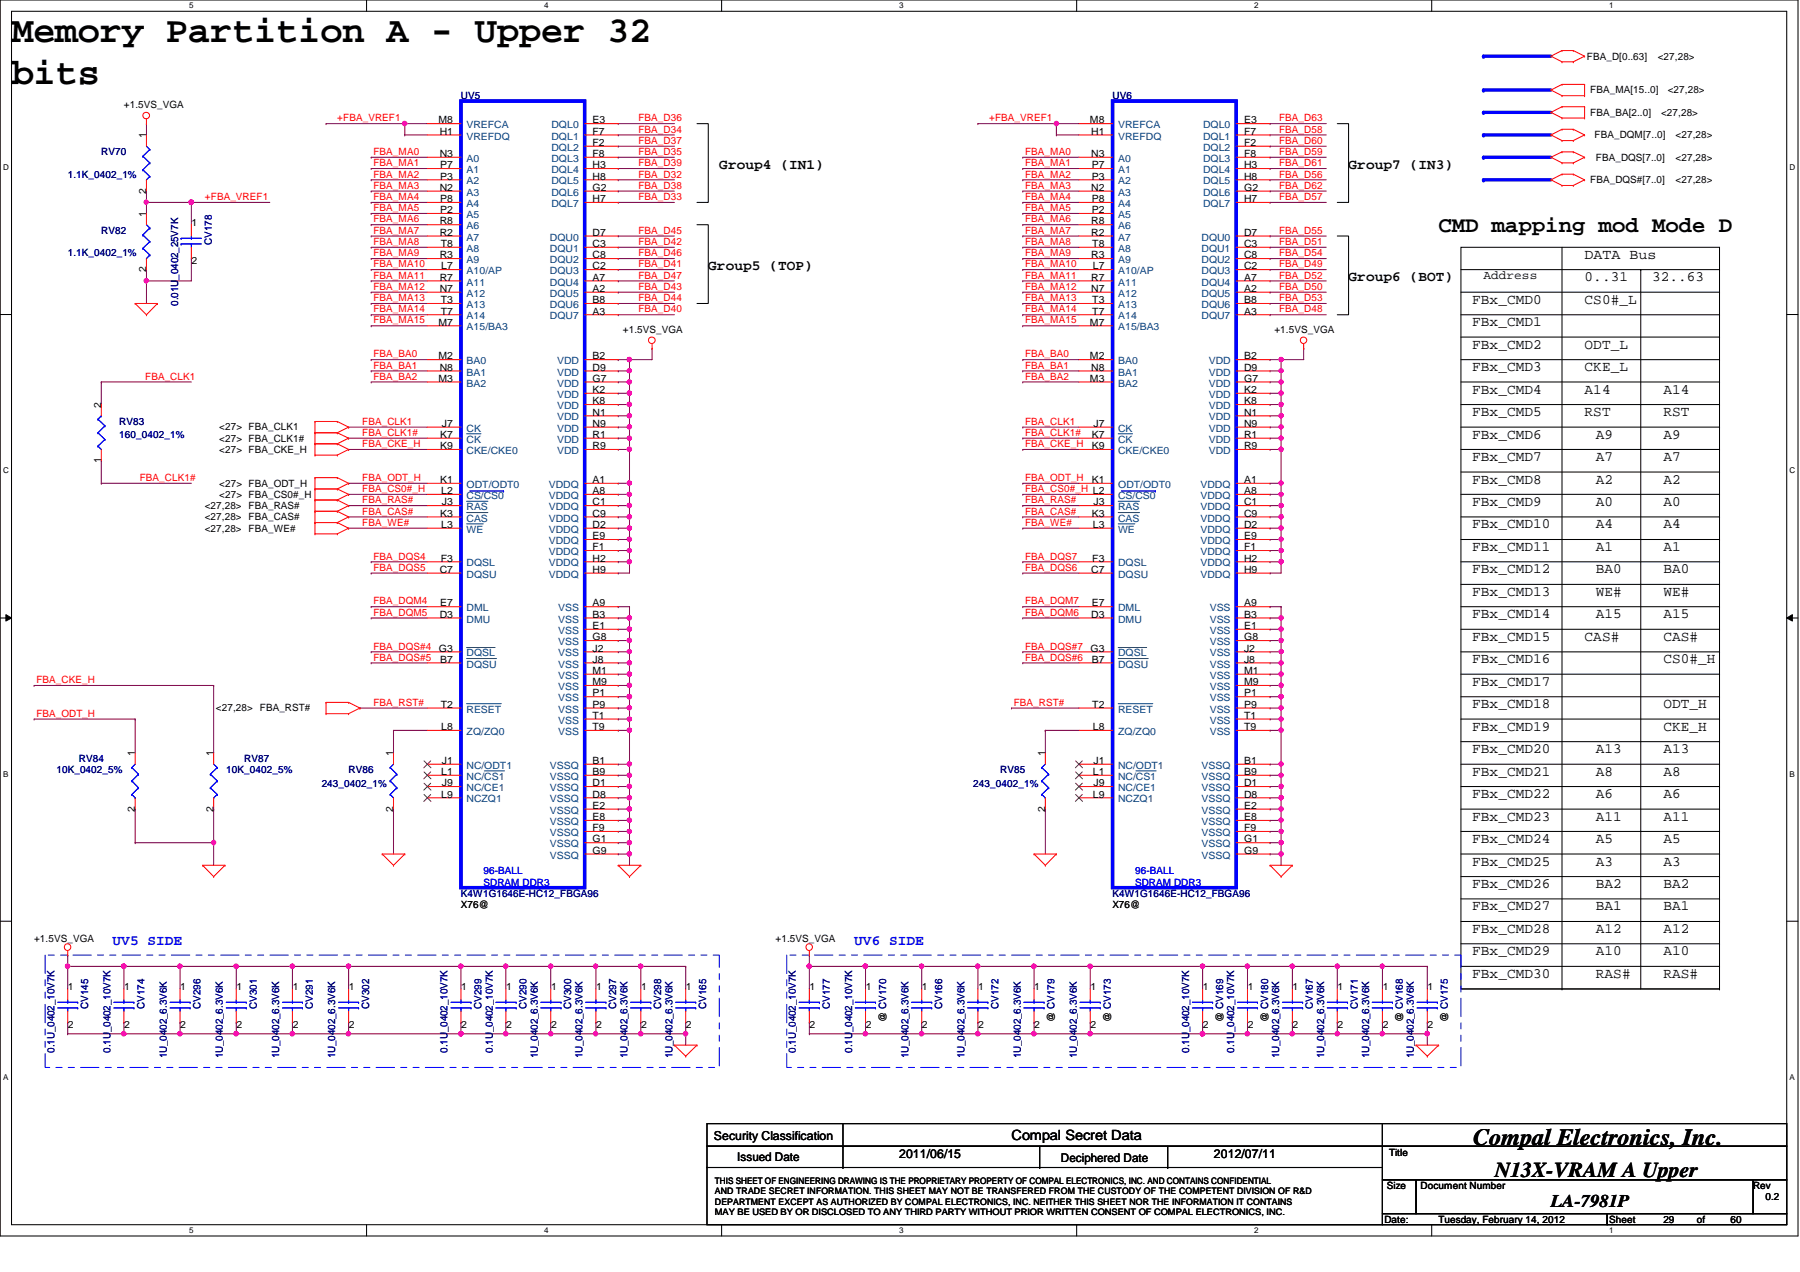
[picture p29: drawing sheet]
<svg xmlns="http://www.w3.org/2000/svg" width="297mm" height="210mm" viewBox="0 0 297 210" stroke-linecap="round" stroke-linejoin="round" font-family="sans-serif">
<defs><g id="words">
<g font-size="6.1">
<text x="1.9" y="7">Memory Partition A - Upper 32</text>
<text x="1.9" y="13.9">bits</text>
</g>
<text font-size="3.9" x="243.1" y="188.9">Compal Electronics, Inc.</text>
<text font-size="3.7" x="237.4" y="38.3">CMD mapping mod Mode D</text>
<text font-size="3.5" x="246.7" y="194.2">N13X-VRAM A Upper</text>
<text font-size="3" x="255.9" y="199.2">LA-7981P</text>
<g font-size="2.4">
<text x="118.7" y="27.9">Group4 (IN1)</text>
<text x="222.5" y="27.9">Group7 (IN3)</text>
<text x="116.9" y="44.6">Group5 (TOP)</text>
<text x="222.5" y="46.4">Group6 (BOT)</text>
<text x="261.5" y="42.7">DATA Bus</text>
<text x="261.5" y="46.4">0..31</text>
<text x="272.6" y="46.4">32..63</text>
<text x="242.9" y="53.8">FBx_CMD1</text>
<text x="242.9" y="50.1">FBx_CMD0</text>
<text x="261.5" y="50.1">CS0#_L</text>
<text x="242.9" y="57.5">FBx_CMD2</text>
<text x="261.5" y="57.5">ODT_L</text>
<text x="242.9" y="61.3">FBx_CMD3</text>
<text x="242.9" y="64.9">FBx_CMD4</text>
<text x="261.5" y="61.3">CKE_L</text>
<text x="261.5" y="64.9">A14</text>
<text x="274.5" y="64.9">A14</text>
<text x="242.9" y="68.7">FBx_CMD5</text>
<text x="261.5" y="68.7">RST</text>
<text x="274.5" y="68.7">RST</text>
<text x="242.9" y="72.4">FBx_CMD6</text>
<text x="242.9" y="76.1">FBx_CMD7</text>
<text x="263.4" y="76.1">A7</text>
<text x="263.4" y="72.4">A9</text>
<text x="274.5" y="72.4">A9</text>
<text x="274.5" y="76.1">A7</text>
<text x="242.9" y="79.8">FBx_CMD8</text>
<text x="242.9" y="83.5">FBx_CMD9</text>
<text x="263.4" y="79.8">A2</text>
<text x="263.4" y="83.5">A0</text>
<text x="274.5" y="79.8">A2</text>
<text x="274.5" y="83.5">A0</text>
<text x="242.9" y="87.2">FBx_CMD10</text>
<text x="263.4" y="87.2">A4</text>
<text x="274.5" y="87.2">A4</text>
<text x="242.9" y="90.9">FBx_CMD11</text>
<text x="242.9" y="94.6">FBx_CMD12</text>
<text x="263.4" y="94.6">BA0</text>
<text x="263.4" y="90.9">A1</text>
<text x="274.5" y="90.9">A1</text>
<text x="274.5" y="94.6">BA0</text>
<text x="242.9" y="98.3">FBx_CMD13</text>
<text x="263.4" y="98.3">WE#</text>
<text x="274.5" y="98.3">WE#</text>
<text x="242.9" y="102">FBx_CMD14</text>
<text x="242.9" y="105.7">FBx_CMD15</text>
<text x="261.5" y="105.7">CAS#</text>
<text x="263.4" y="102">A15</text>
<text x="274.5" y="105.7">CAS#</text>
<text x="274.5" y="102">A15</text>
<text x="242.9" y="109.5">FBx_CMD16</text>
<text x="242.9" y="113.2">FBx_CMD17</text>
<text x="274.5" y="109.5">CS0#_H</text>
<text x="242.9" y="116.9">FBx_CMD18</text>
<text x="274.5" y="116.9">ODT_H</text>
<text x="242.9" y="120.6">FBx_CMD19</text>
<text x="242.9" y="124.3">FBx_CMD20</text>
<text x="263.4" y="124.3">A13</text>
<text x="274.5" y="124.3">A13</text>
<text x="274.5" y="120.6">CKE_H</text>
<text x="242.9" y="128">FBx_CMD21</text>
<text x="242.9" y="131.7">FBx_CMD22</text>
<text x="263.4" y="128">A8</text>
<text x="263.4" y="131.7">A6</text>
<text x="274.5" y="131.7">A6</text>
<text x="274.5" y="128">A8</text>
<text x="242.9" y="135.4">FBx_CMD23</text>
<text x="263.4" y="135.4">A11</text>
<text x="274.5" y="135.4">A11</text>
<text x="242.9" y="139.1">FBx_CMD24</text>
<text x="242.9" y="142.8">FBx_CMD25</text>
<text x="263.4" y="139.1">A5</text>
<text x="263.4" y="142.8">A3</text>
<text x="274.5" y="139.1">A5</text>
<text x="274.5" y="142.8">A3</text>
<text x="242.9" y="146.6">FBx_CMD26</text>
<text x="263.4" y="146.6">BA2</text>
<text x="274.5" y="146.6">BA2</text>
<text x="242.9" y="150.2">FBx_CMD27</text>
<text x="242.9" y="154">FBx_CMD28</text>
<text x="263.4" y="150.2">BA1</text>
<text x="263.4" y="154">A12</text>
<text x="274.5" y="150.2">BA1</text>
<text x="274.5" y="154">A12</text>
<text x="242.9" y="161.4">FBx_CMD30</text>
<text x="242.9" y="157.6">FBx_CMD29</text>
<text x="263.4" y="157.6">A10</text>
<text x="263.4" y="161.4">RAS#</text>
<text x="274.5" y="161.4">RAS#</text>
<text x="274.5" y="157.6">A10</text>
</g>
<g font-size="2.4" fill="#00f">
<text x="18.6" y="155.9">UV5 SIDE</text>
<text x="141" y="155.9">UV6 SIDE</text>
</g>
<text font-size="2.3" x="166.9" y="188.1">Compal Secret Data</text>
<g font-size="2">
<text x="244.8" y="46.1">Address</text>
<text x="117.8" y="188.1">Security Classification</text>
<text x="121.7" y="191.5">Issued Date</text>
<text x="148.4" y="191.1">2011/06/15</text>
<text x="175.1" y="191.7">Deciphered Date</text>
<text x="200.3" y="191.1">2012/07/11</text>
</g>
<g font-size="1.7">
<text x="261.9" y="9.8">FBA_D[0..63]</text>
<text x="273.6" y="9.8">&lt;27,28&gt;</text>
<text x="20.4" y="17.8">+1.5VS_VGA</text>
<text x="262.4" y="15.4">FBA_MA[15..0]</text>
<text x="275.2" y="15.4">&lt;27,28&gt;</text>
<text x="24.1" y="22.8" transform="rotate(-90 24.1 22.8)">1</text>
<text x="72.3" y="20.4">M8</text>
<text x="72.6" y="22.2">H1</text>
<text x="97.8" y="20.4">E3</text>
<text x="97.8" y="22.2">F7</text>
<text x="179.9" y="20.4">M8</text>
<text x="180.1" y="22.2">H1</text>
<text x="205.3" y="20.4">E3</text>
<text x="205.3" y="22.2">F7</text>
<text x="262.4" y="19.1">FBA_BA[2..0]</text>
<text x="263.1" y="22.8">FBA_DQM[7..0]</text>
<text x="274.1" y="19.1">&lt;27,28&gt;</text>
<text x="276.5" y="22.8">&lt;27,28&gt;</text>
<text x="72.6" y="25.9">N3</text>
<text x="72.6" y="29.6">P3</text>
<text x="72.6" y="27.8">P7</text>
<text x="97.8" y="24.1">F2</text>
<text x="97.8" y="25.9">F8</text>
<text x="97.8" y="27.8">H3</text>
<text x="97.8" y="29.6">H8</text>
<text x="180.1" y="25.9">N3</text>
<text x="180.2" y="29.6">P3</text>
<text x="180.2" y="27.8">P7</text>
<text x="205.3" y="24.1">F2</text>
<text x="205.3" y="25.9">F8</text>
<text x="205.3" y="27.8">H3</text>
<text x="205.3" y="29.6">H8</text>
<text x="263.4" y="26.5">FBA_DQS[7..0]</text>
<text x="276.5" y="26.5">&lt;27,28&gt;</text>
<text x="24.1" y="35.8" transform="rotate(-90 24.1 35.8)">1</text>
<text x="24.1" y="32" transform="rotate(-90 24.1 32)">2</text>
<text x="72.6" y="31.5">N2</text>
<text x="72.6" y="33.4">P8</text>
<text x="72.6" y="35.2">P2</text>
<text x="97.8" y="31.5">G2</text>
<text x="97.8" y="33.4">H7</text>
<text x="180.1" y="31.5">N2</text>
<text x="180.2" y="33.4">P8</text>
<text x="180.2" y="35.2">P2</text>
<text x="205.3" y="31.5">G2</text>
<text x="205.3" y="33.4">H7</text>
<text x="262.4" y="30.2">FBA_DQS#[7..0]</text>
<text x="276.5" y="30.2">&lt;27,28&gt;</text>
<text x="31.6" y="37.3">1</text>
<text x="72.6" y="37">R8</text>
<text x="72.6" y="38.9">R2</text>
<text x="72.7" y="40.8">T8</text>
<text x="97.8" y="40.8">C3</text>
<text x="97.8" y="38.9">D7</text>
<text x="180.1" y="37">R8</text>
<text x="180.1" y="38.9">R2</text>
<text x="180.3" y="40.8">T8</text>
<text x="205.3" y="40.8">C3</text>
<text x="205.3" y="38.9">D7</text>
<text x="24.1" y="45" transform="rotate(-90 24.1 45)">2</text>
<text x="31.6" y="43.6">2</text>
<text x="72.6" y="42.6">R3</text>
<text x="72.6" y="46.3">R7</text>
<text x="72.8" y="44.4">L7</text>
<text x="97.8" y="42.6">C8</text>
<text x="97.8" y="44.4">C2</text>
<text x="97.8" y="46.3">A7</text>
<text x="180.1" y="42.6">R3</text>
<text x="180.1" y="46.3">R7</text>
<text x="180.3" y="44.4">L7</text>
<text x="205.3" y="42.6">C8</text>
<text x="205.3" y="44.4">C2</text>
<text x="205.3" y="46.3">A7</text>
<text x="72.3" y="53.7">M7</text>
<text x="72.6" y="48.2">N7</text>
<text x="72.7" y="50">T3</text>
<text x="72.7" y="51.9">T7</text>
<text x="97.8" y="48.2">A2</text>
<text x="97.8" y="50">B8</text>
<text x="97.8" y="51.9">A3</text>
<text x="179.9" y="53.7">M7</text>
<text x="180.1" y="48.2">N7</text>
<text x="180.3" y="50">T3</text>
<text x="180.3" y="51.9">T7</text>
<text x="205.3" y="48.2">A2</text>
<text x="205.3" y="50">B8</text>
<text x="205.3" y="51.9">A3</text>
<text x="72.3" y="59.3">M2</text>
<text x="97.8" y="59.3">B2</text>
<text x="102.8" y="54.9">+1.5VS_VGA</text>
<text x="179.9" y="59.3">M2</text>
<text x="205.3" y="59.3">B2</text>
<text x="210.3" y="54.9">+1.5VS_VGA</text>
<text x="72.3" y="63">M3</text>
<text x="72.6" y="61.2">N8</text>
<text x="97.8" y="61.2">D9</text>
<text x="97.8" y="63">G7</text>
<text x="97.8" y="64.9">K2</text>
<text x="179.9" y="63">M3</text>
<text x="180.1" y="61.2">N8</text>
<text x="205.3" y="61.2">D9</text>
<text x="205.3" y="63">G7</text>
<text x="205.3" y="64.9">K2</text>
<text x="16.7" y="67.3" transform="rotate(-90 16.7 67.3)">2</text>
<text x="36.2" y="71">&lt;27&gt; FBA_CLK1</text>
<text x="72.9" y="70.4">J7</text>
<text x="97.8" y="66.7">K8</text>
<text x="97.8" y="68.6">N1</text>
<text x="97.8" y="70.4">N9</text>
<text x="180.5" y="70.4">J7</text>
<text x="205.3" y="66.7">K8</text>
<text x="205.3" y="68.6">N1</text>
<text x="205.3" y="70.4">N9</text>
<text x="16.7" y="76.5" transform="rotate(-90 16.7 76.5)">1</text>
<text x="36.2" y="74.7">&lt;27&gt; FBA_CKE_H</text>
<text x="36.2" y="72.9">&lt;27&gt; FBA_CLK1#</text>
<text x="72.6" y="74.1">K9</text>
<text x="72.6" y="72.3">K7</text>
<text x="97.8" y="72.3">R1</text>
<text x="97.8" y="74.1">R9</text>
<text x="180.2" y="74.1">K9</text>
<text x="180.2" y="72.3">K7</text>
<text x="205.3" y="72.3">R1</text>
<text x="205.3" y="74.1">R9</text>
<text x="33.8" y="84">&lt;27,28&gt; FBA_RAS#</text>
<text x="36.2" y="80.3">&lt;27&gt; FBA_ODT_H</text>
<text x="36.2" y="82.2">&lt;27&gt; FBA_CS0#_H</text>
<text x="72.6" y="79.7">K1</text>
<text x="72.8" y="81.5">L2</text>
<text x="72.9" y="83.4">J3</text>
<text x="97.8" y="79.7">A1</text>
<text x="97.8" y="81.5">A8</text>
<text x="97.8" y="83.4">C1</text>
<text x="180.2" y="79.7">K1</text>
<text x="180.5" y="83.4">J3</text>
<text x="205.3" y="79.7">A1</text>
<text x="205.3" y="81.5">A8</text>
<text x="205.3" y="83.4">C1</text>
<text x="33.8" y="85.9">&lt;27,28&gt; FBA_CAS#</text>
<text x="33.8" y="87.7">&lt;27,28&gt; FBA_WE#</text>
<text x="72.6" y="85.3">K3</text>
<text x="72.8" y="87.1">L3</text>
<text x="97.8" y="85.3">C9</text>
<text x="97.8" y="89">E9</text>
<text x="97.8" y="87.1">D2</text>
<text x="180.2" y="85.3">K3</text>
<text x="180.3" y="87.1">L3</text>
<text x="205.3" y="85.3">C9</text>
<text x="205.3" y="89">E9</text>
<text x="205.3" y="87.1">D2</text>
<text x="72.6" y="94.5">C7</text>
<text x="72.7" y="92.7">F3</text>
<text x="97.8" y="90.8">F1</text>
<text x="97.8" y="92.7">H2</text>
<text x="97.8" y="94.5">H9</text>
<text x="180.1" y="94.5">C7</text>
<text x="180.3" y="92.7">F3</text>
<text x="205.3" y="90.8">F1</text>
<text x="205.3" y="92.7">H2</text>
<text x="205.3" y="94.5">H9</text>
<text x="72.6" y="101.9">D3</text>
<text x="72.6" y="100.1">E7</text>
<text x="97.8" y="100.1">A9</text>
<text x="97.8" y="101.9">B3</text>
<text x="180.1" y="101.9">D3</text>
<text x="180.2" y="100.1">E7</text>
<text x="205.3" y="100.1">A9</text>
<text x="205.3" y="101.9">B3</text>
<text x="72.4" y="107.5">G3</text>
<text x="97.8" y="103.8">E1</text>
<text x="97.8" y="105.7">G8</text>
<text x="97.8" y="107.5">J2</text>
<text x="180" y="107.5">G3</text>
<text x="205.3" y="103.8">E1</text>
<text x="205.3" y="105.7">G8</text>
<text x="205.3" y="107.5">J2</text>
<text x="72.6" y="109.3">B7</text>
<text x="97.8" y="109.3">J8</text>
<text x="97.8" y="111.2">M1</text>
<text x="97.8" y="113.1">M9</text>
<text x="180.2" y="109.3">B7</text>
<text x="205.3" y="109.3">J8</text>
<text x="205.3" y="111.2">M1</text>
<text x="205.3" y="113.1">M9</text>
<text x="35.6" y="117.4">&lt;27,28&gt; FBA_RST#</text>
<text x="72.7" y="116.8">T2</text>
<text x="97.8" y="114.9">P1</text>
<text x="97.8" y="116.8">P9</text>
<text x="97.8" y="118.6">T1</text>
<text x="180.3" y="116.8">T2</text>
<text x="205.3" y="114.9">P1</text>
<text x="205.3" y="116.8">P9</text>
<text x="205.3" y="118.6">T1</text>
<text x="22.3" y="124.8" transform="rotate(-90 22.3 124.8)">1</text>
<text x="35.2" y="124.8" transform="rotate(-90 35.2 124.8)">1</text>
<text x="64.9" y="124.8" transform="rotate(-90 64.9 124.8)">1</text>
<text x="72.8" y="120.5">L8</text>
<text x="97.8" y="120.5">T9</text>
<text x="172.5" y="124.8" transform="rotate(-90 172.5 124.8)">1</text>
<text x="180.3" y="120.5">L8</text>
<text x="205.3" y="120.5">T9</text>
<text x="72.8" y="127.9">L1</text>
<text x="72.8" y="131.6">L9</text>
<text x="72.9" y="126.1">J1</text>
<text x="72.9" y="129.8">J9</text>
<text x="97.8" y="129.8">D1</text>
<text x="97.8" y="126.1">B1</text>
<text x="97.8" y="127.9">B9</text>
<text x="97.8" y="131.6">D8</text>
<text x="180.3" y="127.9">L1</text>
<text x="180.3" y="131.6">L9</text>
<text x="180.5" y="126.1">J1</text>
<text x="180.5" y="129.8">J9</text>
<text x="205.3" y="129.8">D1</text>
<text x="205.3" y="126.1">B1</text>
<text x="205.3" y="127.9">B9</text>
<text x="205.3" y="131.6">D8</text>
<text x="22.3" y="133.9" transform="rotate(-90 22.3 133.9)">2</text>
<text x="35.2" y="133.9" transform="rotate(-90 35.2 133.9)">2</text>
<text x="64.9" y="133.9" transform="rotate(-90 64.9 133.9)">2</text>
<text x="97.8" y="133.5">E2</text>
<text x="97.8" y="135.3">E8</text>
<text x="97.8" y="137.2">F9</text>
<text x="172.5" y="133.9" transform="rotate(-90 172.5 133.9)">2</text>
<text x="205.3" y="133.5">E2</text>
<text x="205.3" y="135.3">E8</text>
<text x="205.3" y="137.2">F9</text>
<text x="97.8" y="139">G1</text>
<text x="97.8" y="140.9">G9</text>
<text x="205.3" y="139">G1</text>
<text x="205.3" y="140.9">G9</text>
<text x="76.1" y="149.8">X76@</text>
<text x="183.6" y="149.8">X76@</text>
<text x="5.6" y="155.4">+1.5VS_VGA</text>
<text x="128" y="155.4">+1.5VS_VGA</text>
<text x="11.2" y="163.3">1</text>
<text x="20.5" y="163.3">1</text>
<text x="29.8" y="163.3">1</text>
<text x="39" y="163.3">1</text>
<text x="48.3" y="163.3">1</text>
<text x="57.6" y="163.3">1</text>
<text x="76.1" y="163.3">1</text>
<text x="83.5" y="163.3">1</text>
<text x="90.9" y="163.3">1</text>
<text x="98.4" y="163.3">1</text>
<text x="105.8" y="163.3">1</text>
<text x="113.2" y="163.3">1</text>
<text x="133.6" y="163.3">1</text>
<text x="142.9" y="163.3">1</text>
<text x="152.1" y="163.3">1</text>
<text x="161.4" y="163.3">1</text>
<text x="170.7" y="163.3">1</text>
<text x="180" y="163.3">1</text>
<text x="198.5" y="163.3">1</text>
<text x="205.9" y="163.3">1</text>
<text x="213.3" y="163.3">1</text>
<text x="220.7" y="163.3">1</text>
<text x="228.2" y="163.3">1</text>
<text x="235.6" y="163.3">1</text>
<text x="11.2" y="169.7">2</text>
<text x="20.5" y="169.7">2</text>
<text x="29.8" y="169.7">2</text>
<text x="39" y="169.7">2</text>
<text x="48.3" y="169.7">2</text>
<text x="57.6" y="169.7">2</text>
<text x="76.1" y="169.7">2</text>
<text x="83.5" y="169.7">2</text>
<text x="90.9" y="169.7">2</text>
<text x="98.4" y="169.7">2</text>
<text x="105.8" y="169.7">2</text>
<text x="113.2" y="169.7">2</text>
<text x="133.6" y="169.7">2</text>
<text x="142.9" y="169.7">2</text>
<text x="146.2" y="168.6" transform="rotate(-90 146.2 168.6)">@ CV170</text>
<text x="152.1" y="169.7">2</text>
<text x="161.4" y="169.7">2</text>
<text x="170.7" y="169.7">2</text>
<text x="174" y="168.6" transform="rotate(-90 174 168.6)">@ CV179</text>
<text x="180" y="169.7">2</text>
<text x="183.3" y="168.6" transform="rotate(-90 183.3 168.6)">@ CV173</text>
<text x="198.5" y="169.7">2</text>
<text x="201.8" y="168.6" transform="rotate(-90 201.8 168.6)">@ CV169</text>
<text x="205.9" y="169.7">2</text>
<text x="209.3" y="168.6" transform="rotate(-90 209.3 168.6)">@ CV180</text>
<text x="213.3" y="169.7">2</text>
<text x="220.7" y="169.7">2</text>
<text x="228.2" y="169.7">2</text>
<text x="231.5" y="168.6" transform="rotate(-90 231.5 168.6)">@ CV168</text>
<text x="235.6" y="169.7">2</text>
<text x="238.9" y="168.6" transform="rotate(-90 238.9 168.6)">@ CV175</text>
<text x="229.2" y="190.8">Title</text>
<text x="228.9" y="196.2">Size</text>
<text x="234.4" y="196.2">Document Number</text>
<text x="289.3" y="196.2">Rev</text>
<text x="228.5" y="201.8">Date:</text>
<text x="237.4" y="201.8">Tuesday, February 14, 2012</text>
<text x="265.6" y="201.8">Sheet</text>
<text x="274.5" y="201.8">29</text>
<text x="280" y="201.8">of</text>
<text x="285.6" y="201.8">60</text>
<text x="291.3" y="198">0.2</text>
</g>
<g font-size="1.7" fill="#000080">
<text x="76.1" y="16.3">UV5</text>
<text x="183.6" y="16.3">UV6</text>
<text x="11.2" y="29.3">1.1K_0402_1%</text>
<text x="16.7" y="25.6">RV70</text>
<text x="16.7" y="38.6">RV82</text>
<text x="35" y="40.4" transform="rotate(-90 35 40.4)">CV178</text>
<text x="11.2" y="42.3">1.1K_0402_1%</text>
<text x="29.4" y="50.5" transform="rotate(-90 29.4 50.5)">0.01U_0402_25V7K</text>
<text x="19.7" y="70.1">RV83</text>
<text x="19.7" y="72.3">160_0402_1%</text>
<text x="13" y="125.7">RV84</text>
<text x="40.3" y="125.7">RV87</text>
<text x="9.3" y="127.6">10K_0402_5%</text>
<text x="37.3" y="127.6">10K_0402_5%</text>
<text x="53.1" y="129.8">243_0402_1%</text>
<text x="57.5" y="127.6">RV86</text>
<text x="160.6" y="129.8">243_0402_1%</text>
<text x="165.1" y="127.6">RV85</text>
<text x="76.1" y="148">K4W1G1646E-HC12_FBGA96</text>
<text x="183.6" y="148">K4W1G1646E-HC12_FBGA96</text>
<text x="14.6" y="166.5" transform="rotate(-90 14.6 166.5)">CV145</text>
<text x="23.8" y="166.5" transform="rotate(-90 23.8 166.5)">CV174</text>
<text x="33.1" y="166.5" transform="rotate(-90 33.1 166.5)">CV296</text>
<text x="42.4" y="166.5" transform="rotate(-90 42.4 166.5)">CV301</text>
<text x="51.6" y="166.5" transform="rotate(-90 51.6 166.5)">CV291</text>
<text x="60.9" y="166.5" transform="rotate(-90 60.9 166.5)">CV302</text>
<text x="79.5" y="166.5" transform="rotate(-90 79.5 166.5)">CV299</text>
<text x="86.9" y="166.5" transform="rotate(-90 86.9 166.5)">CV290</text>
<text x="94.3" y="166.5" transform="rotate(-90 94.3 166.5)">CV300</text>
<text x="101.7" y="166.5" transform="rotate(-90 101.7 166.5)">CV297</text>
<text x="109.1" y="166.5" transform="rotate(-90 109.1 166.5)">CV298</text>
<text x="116.5" y="166.5" transform="rotate(-90 116.5 166.5)">CV165</text>
<text x="136.9" y="166.5" transform="rotate(-90 136.9 166.5)">CV177</text>
<text x="155.5" y="166.5" transform="rotate(-90 155.5 166.5)">CV166</text>
<text x="164.8" y="166.5" transform="rotate(-90 164.8 166.5)">CV172</text>
<text x="216.7" y="166.5" transform="rotate(-90 216.7 166.5)">CV167</text>
<text x="224.1" y="166.5" transform="rotate(-90 224.1 166.5)">CV171</text>
<text x="9" y="173.7" transform="rotate(-90 9 173.7)">0.1U_0402_10V7K</text>
<text x="18.2" y="173.7" transform="rotate(-90 18.2 173.7)">0.1U_0402_10V7K</text>
<text x="73.9" y="173.7" transform="rotate(-90 73.9 173.7)">0.1U_0402_10V7K</text>
<text x="81.3" y="173.7" transform="rotate(-90 81.3 173.7)">0.1U_0402_10V7K</text>
<text x="131.4" y="173.7" transform="rotate(-90 131.4 173.7)">0.1U_0402_10V7K</text>
<text x="140.6" y="173.7" transform="rotate(-90 140.6 173.7)">0.1U_0402_10V7K</text>
<text x="196.3" y="173.7" transform="rotate(-90 196.3 173.7)">0.1U_0402_10V7K</text>
<text x="203.7" y="173.7" transform="rotate(-90 203.7 173.7)">0.1U_0402_10V7K</text>
<text x="27.5" y="174.7" transform="rotate(-90 27.5 174.7)">1U_0402_6.3V6K</text>
<text x="36.8" y="174.7" transform="rotate(-90 36.8 174.7)">1U_0402_6.3V6K</text>
<text x="46.1" y="174.7" transform="rotate(-90 46.1 174.7)">1U_0402_6.3V6K</text>
<text x="55.3" y="174.7" transform="rotate(-90 55.3 174.7)">1U_0402_6.3V6K</text>
<text x="88.7" y="174.7" transform="rotate(-90 88.7 174.7)">1U_0402_6.3V6K</text>
<text x="96.1" y="174.7" transform="rotate(-90 96.1 174.7)">1U_0402_6.3V6K</text>
<text x="103.5" y="174.7" transform="rotate(-90 103.5 174.7)">1U_0402_6.3V6K</text>
<text x="111" y="174.7" transform="rotate(-90 111 174.7)">1U_0402_6.3V6K</text>
<text x="149.9" y="174.7" transform="rotate(-90 149.9 174.7)">1U_0402_6.3V6K</text>
<text x="159.2" y="174.7" transform="rotate(-90 159.2 174.7)">1U_0402_6.3V6K</text>
<text x="168.4" y="174.7" transform="rotate(-90 168.4 174.7)">1U_0402_6.3V6K</text>
<text x="177.7" y="174.7" transform="rotate(-90 177.7 174.7)">1U_0402_6.3V6K</text>
<text x="211.1" y="174.7" transform="rotate(-90 211.1 174.7)">1U_0402_6.3V6K</text>
<text x="218.5" y="174.7" transform="rotate(-90 218.5 174.7)">1U_0402_6.3V6K</text>
<text x="225.9" y="174.7" transform="rotate(-90 225.9 174.7)">1U_0402_6.3V6K</text>
<text x="233.3" y="174.7" transform="rotate(-90 233.3 174.7)">1U_0402_6.3V6K</text>
</g>
<g font-size="1.7" fill="#f00">
<text x="55.7" y="20">+FBA_VREF1</text>
<text x="105.4" y="23.7">FBA_D37</text>
<text x="105.4" y="21.9">FBA_D34</text>
<text x="105.4" y="20">FBA_D36</text>
<text x="163.2" y="20">+FBA_VREF1</text>
<text x="211.1" y="21.9">FBA_D58</text>
<text x="211.1" y="20">FBA_D63</text>
<text x="211.1" y="23.7">FBA_D60</text>
<text x="61.6" y="25.6">FBA_MA0</text>
<text x="61.6" y="27.4">FBA_MA1</text>
<text x="61.6" y="29.3">FBA_MA2</text>
<text x="105.4" y="29.3">FBA_D32</text>
<text x="105.4" y="25.6">FBA_D35</text>
<text x="105.4" y="27.4">FBA_D39</text>
<text x="169.2" y="25.6">FBA_MA0</text>
<text x="169.2" y="27.4">FBA_MA1</text>
<text x="169.2" y="29.3">FBA_MA2</text>
<text x="211.1" y="29.3">FBA_D56</text>
<text x="211.1" y="25.6">FBA_D59</text>
<text x="211.1" y="27.4">FBA_D61</text>
<text x="33.8" y="33">+FBA_VREF1</text>
<text x="61.6" y="33">FBA_MA4</text>
<text x="61.6" y="34.8">FBA_MA5</text>
<text x="61.6" y="31.2">FBA_MA3</text>
<text x="105.4" y="33">FBA_D33</text>
<text x="105.4" y="31.2">FBA_D38</text>
<text x="169.2" y="33">FBA_MA4</text>
<text x="169.2" y="34.8">FBA_MA5</text>
<text x="169.2" y="31.2">FBA_MA3</text>
<text x="211.1" y="33">FBA_D57</text>
<text x="211.1" y="31.2">FBA_D62</text>
<text x="61.6" y="38.6">FBA_MA7</text>
<text x="61.6" y="36.7">FBA_MA6</text>
<text x="61.6" y="40.4">FBA_MA8</text>
<text x="105.4" y="38.6">FBA_D45</text>
<text x="105.4" y="40.4">FBA_D42</text>
<text x="169.2" y="38.6">FBA_MA7</text>
<text x="169.2" y="36.7">FBA_MA6</text>
<text x="169.2" y="40.4">FBA_MA8</text>
<text x="211.1" y="40.4">FBA_D51</text>
<text x="211.1" y="38.6">FBA_D55</text>
<text x="61.6" y="42.3">FBA_MA9</text>
<text x="61.6" y="47.8">FBA_MA12</text>
<text x="61.6" y="46">FBA_MA11</text>
<text x="61.6" y="44.1">FBA_MA10</text>
<text x="105.4" y="42.3">FBA_D46</text>
<text x="105.4" y="46">FBA_D47</text>
<text x="105.4" y="44.1">FBA_D41</text>
<text x="105.4" y="47.8">FBA_D43</text>
<text x="169.2" y="42.3">FBA_MA9</text>
<text x="169.2" y="47.8">FBA_MA12</text>
<text x="169.2" y="46">FBA_MA11</text>
<text x="169.2" y="44.1">FBA_MA10</text>
<text x="211.1" y="47.8">FBA_D50</text>
<text x="211.1" y="44.1">FBA_D49</text>
<text x="211.1" y="46">FBA_D52</text>
<text x="211.1" y="42.3">FBA_D54</text>
<text x="61.6" y="53.4">FBA_MA15</text>
<text x="61.6" y="51.6">FBA_MA14</text>
<text x="61.6" y="49.7">FBA_MA13</text>
<text x="105.4" y="49.7">FBA_D44</text>
<text x="105.4" y="51.6">FBA_D40</text>
<text x="169.2" y="53.4">FBA_MA15</text>
<text x="169.2" y="51.6">FBA_MA14</text>
<text x="169.2" y="49.7">FBA_MA13</text>
<text x="211.1" y="51.6">FBA_D48</text>
<text x="211.1" y="49.7">FBA_D53</text>
<text x="61.6" y="59">FBA_BA0</text>
<text x="169.2" y="59">FBA_BA0</text>
<text x="24" y="62.7">FBA_CLK1</text>
<text x="61.6" y="62.7">FBA_BA2</text>
<text x="61.6" y="60.8">FBA_BA1</text>
<text x="169.2" y="62.7">FBA_BA2</text>
<text x="169.2" y="60.8">FBA_BA1</text>
<text x="59.8" y="70.1">FBA_CLK1</text>
<text x="59.8" y="71.9">FBA_CLK1#</text>
<text x="169.2" y="70.1">FBA_CLK1</text>
<text x="169.2" y="71.9">FBA_CLK1#</text>
<text x="59.8" y="73.8">FBA_CKE_H</text>
<text x="169.2" y="73.8">FBA_CKE_H</text>
<text x="23.1" y="79.4">FBA_CLK1#</text>
<text x="59.8" y="79.4">FBA_ODT_H</text>
<text x="59.8" y="81.2">FBA_CS0#_H</text>
<text x="59.8" y="83.1">FBA_RAS#</text>
<text x="169.2" y="79.4">FBA_ODT_H</text>
<text x="169.2" y="81.2">FBA_CS0#_H L2</text>
<text x="169.2" y="83.1">FBA_RAS#</text>
<text x="59.8" y="86.8">FBA_WE#</text>
<text x="59.8" y="84.9">FBA_CAS#</text>
<text x="169.2" y="86.8">FBA_WE#</text>
<text x="169.2" y="84.9">FBA_CAS#</text>
<text x="61.6" y="94.2">FBA_DQS5</text>
<text x="61.6" y="92.3">FBA_DQS4</text>
<text x="169.2" y="94.2">FBA_DQS6</text>
<text x="169.2" y="92.3">FBA_DQS7</text>
<text x="61.6" y="99.7">FBA_DQM4</text>
<text x="61.6" y="101.6">FBA_DQM5</text>
<text x="169.2" y="99.7">FBA_DQM7</text>
<text x="169.2" y="101.6">FBA_DQM6</text>
<text x="61.6" y="107.2">FBA_DQS#4</text>
<text x="169.2" y="107.2">FBA_DQS#7</text>
<text x="6" y="112.7">FBA_CKE_H</text>
<text x="61.6" y="109">FBA_DQS#5</text>
<text x="169.2" y="109">FBA_DQS#6</text>
<text x="6" y="118.3">FBA_ODT_H</text>
<text x="61.6" y="116.5">FBA_RST#</text>
<text x="167.3" y="116.5">FBA_RST#</text>
</g>
<g font-size="1.7" fill="#004080">
<text x="77" y="21.2">VREFCA</text>
<text x="77" y="23">VREFDQ</text>
<text x="91" y="21.2">DQL0</text>
<text x="91" y="23">DQL1</text>
<text x="184.5" y="21.2">VREFCA</text>
<text x="184.5" y="23">VREFDQ</text>
<text x="198.5" y="21.2">DQL0</text>
<text x="198.5" y="23">DQL1</text>
<text x="77" y="26.7">A0</text>
<text x="77" y="28.6">A1</text>
<text x="91" y="24.9">DQL2</text>
<text x="91" y="26.7">DQL3</text>
<text x="91" y="28.6">DQL4</text>
<text x="184.5" y="26.7">A0</text>
<text x="184.5" y="28.6">A1</text>
<text x="198.5" y="24.9">DQL2</text>
<text x="198.5" y="26.7">DQL3</text>
<text x="198.5" y="28.6">DQL4</text>
<text x="77" y="30.4">A2</text>
<text x="77" y="32.3">A3</text>
<text x="77" y="34.2">A4</text>
<text x="77" y="36">A5</text>
<text x="91" y="30.4">DQL5</text>
<text x="91" y="32.3">DQL6</text>
<text x="91" y="34.2">DQL7</text>
<text x="184.5" y="30.4">A2</text>
<text x="184.5" y="32.3">A3</text>
<text x="184.5" y="34.2">A4</text>
<text x="184.5" y="36">A5</text>
<text x="198.5" y="30.4">DQL5</text>
<text x="198.5" y="32.3">DQL6</text>
<text x="198.5" y="34.2">DQL7</text>
<text x="77" y="37.8">A6</text>
<text x="77" y="39.7">A7</text>
<text x="77" y="41.6">A8</text>
<text x="90.8" y="41.6">DQU1</text>
<text x="90.8" y="39.7">DQU0</text>
<text x="184.5" y="37.8">A6</text>
<text x="184.5" y="39.7">A7</text>
<text x="184.5" y="41.6">A8</text>
<text x="198.3" y="41.6">DQU1</text>
<text x="198.3" y="39.7">DQU0</text>
<text x="77" y="43.4">A9</text>
<text x="77" y="45.3">A10/AP</text>
<text x="77" y="47.1">A11</text>
<text x="90.8" y="43.4">DQU2</text>
<text x="90.8" y="45.3">DQU3</text>
<text x="90.8" y="47.1">DQU4</text>
<text x="184.5" y="43.4">A9</text>
<text x="184.5" y="45.3">A10/AP</text>
<text x="184.5" y="47.1">A11</text>
<text x="198.3" y="43.4">DQU2</text>
<text x="198.3" y="45.3">DQU3</text>
<text x="198.3" y="47.1">DQU4</text>
<text x="77" y="49">A12</text>
<text x="77" y="50.8">A13</text>
<text x="77" y="52.7">A14</text>
<text x="90.8" y="49">DQU5</text>
<text x="90.8" y="50.8">DQU6</text>
<text x="90.8" y="52.7">DQU7</text>
<text x="184.5" y="49">A12</text>
<text x="184.5" y="50.8">A13</text>
<text x="184.5" y="52.7">A14</text>
<text x="198.3" y="49">DQU5</text>
<text x="198.3" y="50.8">DQU6</text>
<text x="198.3" y="52.7">DQU7</text>
<text x="77" y="54.5">A15/BA3</text>
<text x="184.5" y="54.5">A15/BA3</text>
<text x="77" y="60.1">BA0</text>
<text x="77" y="62">BA1</text>
<text x="77" y="63.8">BA2</text>
<text x="91.9" y="60.1">VDD</text>
<text x="91.9" y="62">VDD</text>
<text x="91.9" y="63.8">VDD</text>
<text x="91.9" y="65.7">VDD</text>
<text x="184.5" y="60.1">BA0</text>
<text x="184.5" y="62">BA1</text>
<text x="184.5" y="63.8">BA2</text>
<text x="199.5" y="60.1">VDD</text>
<text x="199.5" y="62">VDD</text>
<text x="199.5" y="63.8">VDD</text>
<text x="199.5" y="65.7">VDD</text>
<text x="77" y="71.2">CK</text>
<text x="91.9" y="67.5">VDD</text>
<text x="91.9" y="69.4">VDD</text>
<text x="91.9" y="71.2">VDD</text>
<text x="184.5" y="71.2">CK</text>
<text x="199.5" y="67.5">VDD</text>
<text x="199.5" y="69.4">VDD</text>
<text x="199.5" y="71.2">VDD</text>
<text x="77" y="74.9">CKE/CKE0</text>
<text x="77" y="73.1">CK</text>
<text x="91.9" y="73.1">VDD</text>
<text x="91.9" y="74.9">VDD</text>
<text x="184.5" y="74.9">CKE/CKE0</text>
<text x="184.5" y="73.1">CK</text>
<text x="199.5" y="73.1">VDD</text>
<text x="199.5" y="74.9">VDD</text>
<text x="77" y="82.3">CS/CS0</text>
<text x="77" y="80.5">ODT/ODT0</text>
<text x="90.6" y="80.5">VDDQ</text>
<text x="90.6" y="82.3">VDDQ</text>
<text x="184.5" y="82.3">CS/CS0</text>
<text x="184.5" y="80.5">ODT/ODT0</text>
<text x="198.1" y="80.5">VDDQ</text>
<text x="198.1" y="82.3">VDDQ</text>
<text x="77" y="87.9">WE</text>
<text x="77" y="84.2">RAS</text>
<text x="77" y="86.1">CAS</text>
<text x="90.6" y="84.2">VDDQ</text>
<text x="90.6" y="86.1">VDDQ</text>
<text x="90.6" y="89.8">VDDQ</text>
<text x="90.6" y="87.9">VDDQ</text>
<text x="184.5" y="87.9">WE</text>
<text x="184.5" y="84.2">RAS</text>
<text x="184.5" y="86.1">CAS</text>
<text x="198.1" y="84.2">VDDQ</text>
<text x="198.1" y="86.1">VDDQ</text>
<text x="198.1" y="89.8">VDDQ</text>
<text x="198.1" y="87.9">VDDQ</text>
<text x="77" y="93.5">DQSL</text>
<text x="77" y="95.3">DQSU</text>
<text x="90.6" y="91.6">VDDQ</text>
<text x="90.6" y="93.5">VDDQ</text>
<text x="90.6" y="95.3">VDDQ</text>
<text x="184.5" y="93.5">DQSL</text>
<text x="184.5" y="95.3">DQSU</text>
<text x="198.1" y="91.6">VDDQ</text>
<text x="198.1" y="93.5">VDDQ</text>
<text x="198.1" y="95.3">VDDQ</text>
<text x="77" y="100.9">DML</text>
<text x="92.1" y="100.9">VSS</text>
<text x="184.5" y="100.9">DML</text>
<text x="199.6" y="100.9">VSS</text>
<text x="77" y="102.7">DMU</text>
<text x="92.1" y="104.6">VSS</text>
<text x="92.1" y="102.7">VSS</text>
<text x="92.1" y="106.5">VSS</text>
<text x="184.5" y="102.7">DMU</text>
<text x="199.6" y="104.6">VSS</text>
<text x="199.6" y="102.7">VSS</text>
<text x="199.6" y="106.5">VSS</text>
<text x="77" y="110.2">DQSU</text>
<text x="77" y="108.3">DQSL</text>
<text x="92.1" y="108.3">VSS</text>
<text x="92.1" y="110.2">VSS</text>
<text x="92.1" y="112">VSS</text>
<text x="92.1" y="113.9">VSS</text>
<text x="184.5" y="110.2">DQSU</text>
<text x="184.5" y="108.3">DQSL</text>
<text x="199.6" y="108.3">VSS</text>
<text x="199.6" y="110.2">VSS</text>
<text x="199.6" y="112">VSS</text>
<text x="199.6" y="113.9">VSS</text>
<text x="77" y="117.6">RESET</text>
<text x="92.1" y="115.7">VSS</text>
<text x="92.1" y="117.6">VSS</text>
<text x="92.1" y="119.4">VSS</text>
<text x="184.5" y="117.6">RESET</text>
<text x="199.6" y="115.7">VSS</text>
<text x="199.6" y="117.6">VSS</text>
<text x="199.6" y="119.4">VSS</text>
<text x="77" y="121.3">ZQ/ZQ0</text>
<text x="92.1" y="121.3">VSS</text>
<text x="184.5" y="121.3">ZQ/ZQ0</text>
<text x="199.6" y="121.3">VSS</text>
<text x="77" y="126.9">NC/ODT1</text>
<text x="77" y="128.7">NC/CS1</text>
<text x="77" y="130.6">NC/CE1</text>
<text x="90.8" y="130.6">VSSQ</text>
<text x="90.8" y="126.9">VSSQ</text>
<text x="90.8" y="128.7">VSSQ</text>
<text x="184.5" y="126.9">NC/ODT1</text>
<text x="184.5" y="128.7">NC/CS1</text>
<text x="184.5" y="130.6">NC/CE1</text>
<text x="198.3" y="130.6">VSSQ</text>
<text x="198.3" y="126.9">VSSQ</text>
<text x="198.3" y="128.7">VSSQ</text>
<text x="77" y="132.4">NCZQ1</text>
<text x="90.8" y="132.4">VSSQ</text>
<text x="90.8" y="134.3">VSSQ</text>
<text x="90.8" y="136.1">VSSQ</text>
<text x="90.8" y="138">VSSQ</text>
<text x="184.5" y="132.4">NCZQ1</text>
<text x="198.3" y="132.4">VSSQ</text>
<text x="198.3" y="134.3">VSSQ</text>
<text x="198.3" y="136.1">VSSQ</text>
<text x="198.3" y="138">VSSQ</text>
<text x="90.8" y="139.8">VSSQ</text>
<text x="90.8" y="141.7">VSSQ</text>
<text x="198.3" y="139.8">VSSQ</text>
<text x="198.3" y="141.7">VSSQ</text>
</g>
<g font-size="1.7" fill="#00f">
<text x="79.8" y="144.3">96-BALL</text>
<text x="79.8" y="146.1">SDRAM DDR3</text>
<text x="187.3" y="144.3">96-BALL</text>
<text x="187.3" y="146.1">SDRAM DDR3</text>
</g>
<g font-size="1.5">
<text x="118" y="195.3">THIS SHEET OF ENGINEERING DRAWING IS THE PROPRIETARY PROPERTY OF COMPAL ELECTRONICS, INC. AND CONTAINS CONFIDENTIAL</text>
<text x="118" y="197.1">AND TRADE SECRET INFORMATION. THIS SHEET MAY NOT BE TRANSFERED FROM THE CUSTODY OF THE COMPETENT DIVISION OF R&amp;D</text>
<text x="118" y="198.8">DEPARTMENT EXCEPT AS AUTHORIZED BY COMPAL ELECTRONICS, INC. NEITHER THIS SHEET NOR THE INFORMATION IT CONTAINS</text>
<text x="118" y="200.5">MAY BE USED BY OR DISCLOSED TO ANY THIRD PARTY WITHOUT PRIOR WRITTEN CONSENT OF COMPAL ELECTRONICS, INC.</text>
</g>
<g font-size="1.3">
<text x="31.2" y="1.4">5</text>
<text x="89.8" y="1.4">4</text>
<text x="148.4" y="1.4">3</text>
<text x="207" y="1.4">2</text>
<text x="265.6" y="1.4">1</text>
<text x=".5" y="28.1">D</text>
<text x="295.3" y="28.1">D</text>
<text x=".5" y="78.1">C</text>
<text x="295.3" y="78.1">C</text>
<text x=".5" y="128.2">B</text>
<text x="295.3" y="128.2">B</text>
<text x=".5" y="178.2">A</text>
<text x="295.3" y="178.2">A</text>
<text x="31.2" y="203.5">5</text>
<text x="89.8" y="203.5">4</text>
<text x="148.4" y="203.5">3</text>
<text x="207" y="203.5">2</text>
<text x="265.6" y="203.5">1</text>
</g>
</g></defs>
<path d="M0 0h296.7v204h-296.7zM1.9 1.9h292.9v200.2h-292.9z" fill="none" stroke="#000" stroke-width=".17"/>
<g fill="#fff">
<path d="M31.2 .2h.7v1.5h-.7z"/>
<path d="M31.2 202.3h.7v1.5h-.7z"/>
</g>
<path d="M60.5 0v1.9M60.5 202.1v1.9" fill="none" stroke="#000" stroke-width=".17"/>
<g fill="#fff">
<path d="M89.8 .2h.7v1.5h-.7z"/>
<path d="M89.8 202.3h.7v1.5h-.7z"/>
</g>
<path d="M119.1 0v1.9M119.1 202.1v1.9" fill="none" stroke="#000" stroke-width=".17"/>
<g fill="#fff">
<path d="M148.4 .2h.7v1.5h-.7z"/>
<path d="M148.4 202.3h.7v1.5h-.7z"/>
</g>
<path d="M177.7 0v1.9M177.7 202.1v1.9" fill="none" stroke="#000" stroke-width=".17"/>
<g fill="#fff">
<path d="M207 .2h.7v1.5h-.7z"/>
<path d="M207 202.3h.7v1.5h-.7z"/>
</g>
<path d="M236.3 0v1.9M236.3 202.1v1.9" fill="none" stroke="#000" stroke-width=".17"/>
<g fill="#fff">
<path d="M265.6 .2h.7v1.5h-.7z"/>
<path d="M265.6 202.3h.7v1.5h-.7z"/>
<path d="M.5 26.9h.9v1.5h-.9z"/>
<path d="M295.3 26.9h.9v1.5h-.9z"/>
<path d="M.5 76.9h.9v1.5h-.9z"/>
<path d="M295.3 76.9h.9v1.5h-.9z"/>
</g>
<path d="M0 51.9h1.9M294.8 51.9h1.9" fill="none" stroke="#000" stroke-width=".17"/>
<g fill="#fff">
<path d="M.5 127h.9v1.5h-.9z"/>
<path d="M295.3 127h.9v1.5h-.9z"/>
</g>
<path d="M0 102h1.9M1 101.4l.9 .6-.9 .5zM294.8 102l1-.6v1.1zM294.8 102h1.9" fill="none" stroke="#000" stroke-width=".17"/>
<path d="M1 101.4l.9 .6-.9 .5zM294.8 102l1-.6v1.1z" fill="#000"/>
<g fill="#fff">
<path d="M.5 177h.8v1.5h-.8z"/>
<path d="M295.3 177h.8v1.5h-.8z"/>
</g>
<path d="M0 152h1.9M294.8 152h1.9" fill="none" stroke="#000" stroke-width=".17"/>
<g fill="none" stroke="#800040" stroke-width=".17">
<path d="M61.3 33.4h.1M61.3 26h.1M61.3 35.2h.1M61.3 38.9h.1M61.3 27.8h.1M61.3 37.1h.1M61.3 31.5h.1M61.3 29.7h.1M61.3 33.4h9.2M61.3 26h9.2M61.3 35.2h9.2M61.3 38.9h9.2"/>
<path d="M61.3 27.8h9.2M61.3 37.1h9.2M61.3 31.5h9.2M61.3 29.7h9.2M61.3 59.4h.1M61.3 53.8h.1M61.3 42.7h.1M61.3 48.2h.1M61.3 46.4h.1M61.3 44.5h.1M61.3 51.9h.1M61.3 50.1h.1"/>
<path d="M61.3 40.8h.1M61.3 59.4h9.2M61.3 53.8h9.2M61.3 42.7h9.2M61.3 48.2h9.2M61.3 46.4h9.2M61.3 44.5h9.2M61.3 51.9h9.2M61.3 50.1h9.2M61.3 40.8h9.2M57.5 70.5h.1M57.5 72.3h.1"/>
<path d="M57.5 79.8h.1M57.5 74.2h.1M57.5 70.5h13M57.5 72.3h13M57.5 79.8h13M57.5 74.2h13M61.3 63h.1M61.3 61.2h.1M61.3 63h9.2M61.3 61.2h9.2M57.5 81.6h.1M57.5 87.2h.1"/>
<path d="M57.5 85.3h.1M57.5 83.4h.1M57.5 87.2h13M57.5 81.6h13M57.5 85.3h13M57.5 83.4h13M168.8 87.2h.1M168.8 87.2h9.3M59.4 116.8h.1M59.4 116.8h11.1M166.9 116.8h.1M166.9 116.8h11.2"/>
</g>
<path d="M244.8 22.3h11.1" fill="none" stroke="#00f" stroke-width=".55"/>
<circle cx="244.8" cy="22.3" r=".28" fill="#00f"/>
<path d="M244.8 26h11.1" fill="none" stroke="#00f" stroke-width=".55"/>
<circle cx="244.8" cy="26" r=".28" fill="#00f"/>
<path d="M244.8 14.9h11.1" fill="none" stroke="#00f" stroke-width=".55"/>
<circle cx="244.8" cy="14.9" r=".28" fill="#00f"/>
<path d="M244.8 29.7h11.1" fill="none" stroke="#00f" stroke-width=".55"/>
<circle cx="244.8" cy="29.7" r=".28" fill="#00f"/>
<path d="M107.6 57.5h.1M107.6 57.5v1.9M61.3 107.6h.1M61.3 109.4h.1M61.3 107.6h9.2M61.3 109.4h9.2M103.9 118.7h.1M103.9 118.7v1.8" fill="none" stroke="#800040" stroke-width=".17"/>
<circle cx="103.9" cy="120.5" r=".37" fill="#f0f"/>
<circle cx="103.9" cy="120.5" r=".37" fill="none" stroke="#f0f" stroke-width=".17"/>
<circle cx="103.9" cy="118.7" r=".36" fill="#f0f"/>
<circle cx="103.9" cy="118.7" r=".36" fill="none" stroke="#f0f" stroke-width=".17"/>
<path d="M102 116.8h.1M103.9 115h.1M103.9 115v1.8h-1.9" fill="none" stroke="#800040" stroke-width=".17"/>
<circle cx="103.9" cy="115" r=".37" fill="#f0f"/>
<circle cx="103.9" cy="115" r=".37" fill="none" stroke="#f0f" stroke-width=".17"/>
<path d="M102 115h.1M102 115h1.9M103.9 116.8h.1M103.9 116.8v1.9M102 120.5h.1M102 120.5h1.9" fill="none" stroke="#800040" stroke-width=".17"/>
<circle cx="103.9" cy="116.8" r=".36" fill="#f0f"/>
<circle cx="103.9" cy="116.8" r=".36" fill="none" stroke="#f0f" stroke-width=".17"/>
<path d="M103.9 59.4h.1M103.9 59.4h3.7M102 118.7h.1M102 118.7h1.9" fill="none" stroke="#800040" stroke-width=".17"/>
<circle cx="103.9" cy="59.3" r=".37" fill="#f0f"/>
<circle cx="103.9" cy="59.3" r=".37" fill="none" stroke="#f0f" stroke-width=".17"/>
<path d="M102 66.8h.1M102 66.8h1.9" fill="none" stroke="#800040" stroke-width=".17"/>
<circle cx="103.9" cy="66.7" r=".37" fill="#f0f"/>
<circle cx="103.9" cy="66.7" r=".37" fill="none" stroke="#f0f" stroke-width=".17"/>
<path d="M103.9 64.9h.1M103.9 64.9v1.9" fill="none" stroke="#800040" stroke-width=".17"/>
<circle cx="103.9" cy="64.9" r=".37" fill="#f0f"/>
<circle cx="103.9" cy="64.9" r=".37" fill="none" stroke="#f0f" stroke-width=".17"/>
<path d="M103.9 72.3h.1M103.9 72.3v1.9" fill="none" stroke="#800040" stroke-width=".17"/>
<circle cx="103.9" cy="72.3" r=".36" fill="#f0f"/>
<circle cx="103.9" cy="72.3" r=".36" fill="none" stroke="#f0f" stroke-width=".17"/>
<path d="M103.9 61.2h.1M103.9 66.8h.1M103.9 70.5h.1M103.9 61.2v1.8M103.9 66.8v1.8M103.9 70.5v1.8" fill="none" stroke="#800040" stroke-width=".17"/>
<circle cx="103.9" cy="70.4" r=".36" fill="#f0f"/>
<circle cx="103.9" cy="70.4" r=".36" fill="none" stroke="#f0f" stroke-width=".17"/>
<path d="M102 63h.1M102 63h1.9" fill="none" stroke="#800040" stroke-width=".17"/>
<circle cx="103.9" cy="63" r=".36" fill="#f0f"/>
<circle cx="103.9" cy="63" r=".36" fill="none" stroke="#f0f" stroke-width=".17"/>
<path d="M102 74.2h.1M102 74.2h1.9M103.9 68.6h.1M103.9 68.6v1.9" fill="none" stroke="#800040" stroke-width=".17"/>
<circle cx="103.9" cy="68.6" r=".37" fill="#f0f"/>
<circle cx="103.9" cy="68.6" r=".37" fill="none" stroke="#f0f" stroke-width=".17"/>
<path d="M103.9 59.4h.1M103.9 59.4v1.8" fill="none" stroke="#800040" stroke-width=".17"/>
<circle cx="103.9" cy="61.2" r=".36" fill="#f0f"/>
<circle cx="103.9" cy="61.2" r=".36" fill="none" stroke="#f0f" stroke-width=".17"/>
<g fill="none" stroke="#800040" stroke-width=".17">
<path d="M102 59.4h.1M102 59.4h1.9M102 61.2h.1M102 64.9h.1M102 68.6h.1M102 70.5h.1M102 72.3h.1M102 61.2h1.9M102 64.9h1.9M102 68.6h1.9M102 70.5h1.9M102 72.3h1.9"/>
<path d="M103.9 113.1h.1M103.9 113.1v1.9"/>
</g>
<circle cx="103.9" cy="115" r=".37" fill="#f0f"/>
<circle cx="103.9" cy="115" r=".37" fill="none" stroke="#f0f" stroke-width=".17"/>
<circle cx="103.9" cy="113.1" r=".37" fill="#f0f"/>
<circle cx="103.9" cy="113.1" r=".37" fill="none" stroke="#f0f" stroke-width=".17"/>
<path d="M103.9 63h.1M103.9 63v1.9M102 109.4h.1M102 109.4h1.9M103.9 109.4h.1M103.9 109.4v1.9" fill="none" stroke="#800040" stroke-width=".17"/>
<circle cx="103.9" cy="109.4" r=".36" fill="#f0f"/>
<circle cx="103.9" cy="109.4" r=".36" fill="none" stroke="#f0f" stroke-width=".17"/>
<path d="M102 113.1h.1M102 107.6h.1M102 111.3h.1M102 113.1h1.9M102 107.6h1.9M102 111.3h1.9M103.9 107.6h.1M103.9 107.6v1.8" fill="none" stroke="#800040" stroke-width=".17"/>
<circle cx="103.9" cy="107.5" r=".36" fill="#f0f"/>
<circle cx="103.9" cy="107.5" r=".36" fill="none" stroke="#f0f" stroke-width=".17"/>
<path d="M103.9 92.7h.1M103.9 92.7v1.9" fill="none" stroke="#800040" stroke-width=".17"/>
<circle cx="103.9" cy="92.7" r=".37" fill="#f0f"/>
<circle cx="103.9" cy="92.7" r=".37" fill="none" stroke="#f0f" stroke-width=".17"/>
<path d="M102 87.2h.1M102 87.2h1.9" fill="none" stroke="#800040" stroke-width=".17"/>
<circle cx="103.9" cy="87.1" r=".37" fill="#f0f"/>
<circle cx="103.9" cy="87.1" r=".37" fill="none" stroke="#f0f" stroke-width=".17"/>
<path d="M103.9 89h.1M103.9 89v1.8" fill="none" stroke="#800040" stroke-width=".17"/>
<circle cx="103.9" cy="89" r=".36" fill="#f0f"/>
<circle cx="103.9" cy="89" r=".36" fill="none" stroke="#f0f" stroke-width=".17"/>
<path d="M103.9 85.3h.1M103.9 85.3v1.9" fill="none" stroke="#800040" stroke-width=".17"/>
<circle cx="103.9" cy="85.3" r=".37" fill="#f0f"/>
<circle cx="103.9" cy="85.3" r=".37" fill="none" stroke="#f0f" stroke-width=".17"/>
<path d="M103.9 90.8h.1M103.9 90.8v1.9" fill="none" stroke="#800040" stroke-width=".17"/>
<circle cx="103.9" cy="90.8" r=".36" fill="#f0f"/>
<circle cx="103.9" cy="90.8" r=".36" fill="none" stroke="#f0f" stroke-width=".17"/>
<path d="M102 85.3h.1M102 83.4h.1M102 85.3h1.9M103.9 87.2h.1M103.9 81.6h.1M103.9 81.6v1.8h-1.9M103.9 87.2v1.8" fill="none" stroke="#800040" stroke-width=".17"/>
<circle cx="103.9" cy="83.4" r=".37" fill="#f0f"/>
<circle cx="103.9" cy="83.4" r=".37" fill="none" stroke="#f0f" stroke-width=".17"/>
<path d="M103.9 79.8h.1M103.9 79.8v1.8h-1.9M102 81.6h.1M102 94.6h.1M102 92.7h.1M102 94.6h1.9M102 92.7h1.9M103.9 83.4h.1M103.9 83.4v1.9" fill="none" stroke="#800040" stroke-width=".17"/>
<circle cx="103.9" cy="81.6" r=".36" fill="#f0f"/>
<circle cx="103.9" cy="81.6" r=".36" fill="none" stroke="#f0f" stroke-width=".17"/>
<path d="M102 89h.1M102 90.8h.1M102 89h1.9M102 90.8h1.9M103.9 131.7h.1M103.9 137.2h.1M103.9 131.7v1.8M103.9 137.2v1.9" fill="none" stroke="#800040" stroke-width=".17"/>
<circle cx="103.9" cy="137.2" r=".36" fill="#f0f"/>
<circle cx="103.9" cy="137.2" r=".36" fill="none" stroke="#f0f" stroke-width=".17"/>
<path d="M103.9 135.4h.1M103.9 135.4v1.8" fill="none" stroke="#800040" stroke-width=".17"/>
<circle cx="103.9" cy="135.3" r=".36" fill="#f0f"/>
<circle cx="103.9" cy="135.3" r=".36" fill="none" stroke="#f0f" stroke-width=".17"/>
<path d="M103.9 139.1h.1M103.9 139.1v1.8" fill="none" stroke="#800040" stroke-width=".17"/>
<circle cx="103.9" cy="139" r=".37" fill="#f0f"/>
<circle cx="103.9" cy="139" r=".37" fill="none" stroke="#f0f" stroke-width=".17"/>
<path d="M102 79.8h.1M102 79.8h1.9M102 139.1h.1M102 133.5h.1M102 139.1h1.9M102 133.5h1.9M103.9 140.9h.1M103.9 140.9v1.9" fill="none" stroke="#800040" stroke-width=".17"/>
<circle cx="103.9" cy="140.9" r=".37" fill="#f0f"/>
<circle cx="103.9" cy="140.9" r=".37" fill="none" stroke="#f0f" stroke-width=".17"/>
<path d="M102 102h.1M102 105.7h.1M102 102h1.9M102 105.7h1.9M64.9 133.5h.1M64.9 133.5v7.4M102 135.4h.1M102 135.4h1.9M102 140.9h.1M102 140.9h1.9" fill="none" stroke="#800040" stroke-width=".17"/>
<circle cx="103.9" cy="105.7" r=".37" fill="#f0f"/>
<circle cx="103.9" cy="105.7" r=".37" fill="none" stroke="#f0f" stroke-width=".17"/>
<path d="M102 100.1h.1M102 100.1h1.9M103.9 103.8h.1M103.9 103.8v1.9M102 137.2h.1M102 137.2h1.9" fill="none" stroke="#800040" stroke-width=".17"/>
<circle cx="103.9" cy="103.8" r=".37" fill="#f0f"/>
<circle cx="103.9" cy="103.8" r=".37" fill="none" stroke="#f0f" stroke-width=".17"/>
<path d="M102 103.8h.1M102 103.8h1.9M103.9 100.1h.1M103.9 100.1v1.9M64.9 120.5h.1M64.9 120.5h5.6M103.9 127.9h.1M103.9 127.9v1.9" fill="none" stroke="#800040" stroke-width=".17"/>
<circle cx="103.9" cy="127.9" r=".36" fill="#f0f"/>
<circle cx="103.9" cy="127.9" r=".36" fill="none" stroke="#f0f" stroke-width=".17"/>
<path d="M102 131.7h.1M102 131.7h1.9" fill="none" stroke="#800040" stroke-width=".17"/>
<circle cx="103.9" cy="131.6" r=".37" fill="#f0f"/>
<circle cx="103.9" cy="131.6" r=".37" fill="none" stroke="#f0f" stroke-width=".17"/>
<path d="M103.9 102h.1M103.9 102v1.8M103.9 129.8h.1M103.9 129.8v1.9" fill="none" stroke="#800040" stroke-width=".17"/>
<circle cx="103.9" cy="102" r=".37" fill="#f0f"/>
<circle cx="103.9" cy="102" r=".37" fill="none" stroke="#f0f" stroke-width=".17"/>
<path d="M103.9 105.7h.1M103.9 105.7v1.9M102 129.8h.1M102 129.8h1.9" fill="none" stroke="#800040" stroke-width=".17"/>
<circle cx="103.9" cy="129.8" r=".37" fill="#f0f"/>
<circle cx="103.9" cy="129.8" r=".37" fill="none" stroke="#f0f" stroke-width=".17"/>
<path d="M102 127.9h.1M102 126.1h.1M102 126.1h1.9M103.9 120.5h.1M103.9 126.1h.1M103.9 120.5v7.4h-1.9" fill="none" stroke="#800040" stroke-width=".17"/>
<circle cx="103.9" cy="126.1" r=".36" fill="#f0f"/>
<circle cx="103.9" cy="126.1" r=".36" fill="none" stroke="#f0f" stroke-width=".17"/>
<path d="M103.9 111.3h.1M103.9 111.3v1.8" fill="none" stroke="#800040" stroke-width=".17"/>
<circle cx="103.9" cy="111.2" r=".37" fill="#f0f"/>
<circle cx="103.9" cy="111.2" r=".37" fill="none" stroke="#f0f" stroke-width=".17"/>
<g fill="none" stroke="#800040" stroke-width=".17">
<path d="M215.1 57.5h.1M215.1 57.5v1.9M168.8 94.6h.1M168.8 92.7h.1M168.8 94.6h9.3M168.8 92.7h9.3M168.8 109.4h.1M168.8 100.1h.1M168.8 107.6h.1M168.8 102h.1M168.8 109.4h9.3M168.8 100.1h9.3"/>
<path d="M168.8 107.6h9.3M168.8 102h9.3M211.4 118.7h.1M211.4 118.7v1.8M64.9 120.5h.1M64.9 120.5v3.7"/>
</g>
<circle cx="211.4" cy="120.5" r=".35" fill="#f0f"/>
<circle cx="211.4" cy="120.5" r=".35" fill="none" stroke="#f0f" stroke-width=".17"/>
<circle cx="211.4" cy="118.7" r=".34" fill="#f0f"/>
<circle cx="211.4" cy="118.7" r=".34" fill="none" stroke="#f0f" stroke-width=".17"/>
<path d="M209.6 116.8h.1M209.6 115h.1M209.6 116.8h1.8M209.6 115h1.8M211.4 116.8h.1M211.4 116.8v1.9" fill="none" stroke="#800040" stroke-width=".17"/>
<circle cx="211.4" cy="116.8" r=".34" fill="#f0f"/>
<circle cx="211.4" cy="116.8" r=".34" fill="none" stroke="#f0f" stroke-width=".17"/>
<path d="M211.4 115h.1M211.4 115v1.8" fill="none" stroke="#800040" stroke-width=".17"/>
<circle cx="211.4" cy="115" r=".35" fill="#f0f"/>
<circle cx="211.4" cy="115" r=".35" fill="none" stroke="#f0f" stroke-width=".17"/>
<path d="M211.4 61.2h.1M211.4 68.6h.1M211.4 61.2v1.8M211.4 68.6v1.9M209.6 118.7h.1M209.6 118.7h1.8M209.6 120.5h.1M209.6 120.5h1.8" fill="none" stroke="#800040" stroke-width=".17"/>
<circle cx="211.4" cy="68.6" r=".35" fill="#f0f"/>
<circle cx="211.4" cy="68.6" r=".35" fill="none" stroke="#f0f" stroke-width=".17"/>
<path d="M211.4 66.8h.1M211.4 72.3h.1M211.4 66.8v1.8M211.4 72.3v1.9" fill="none" stroke="#800040" stroke-width=".17"/>
<circle cx="211.4" cy="74.1" r=".35" fill="#f0f"/>
<circle cx="211.4" cy="74.1" r=".35" fill="none" stroke="#f0f" stroke-width=".17"/>
<circle cx="211.4" cy="72.3" r=".34" fill="#f0f"/>
<circle cx="211.4" cy="72.3" r=".34" fill="none" stroke="#f0f" stroke-width=".17"/>
<path d="M209.6 66.8h.1M209.6 66.8h1.8" fill="none" stroke="#800040" stroke-width=".17"/>
<circle cx="211.4" cy="66.7" r=".35" fill="#f0f"/>
<circle cx="211.4" cy="66.7" r=".35" fill="none" stroke="#f0f" stroke-width=".17"/>
<path d="M211.4 64.9h.1M211.4 64.9v1.9" fill="none" stroke="#800040" stroke-width=".17"/>
<circle cx="211.4" cy="64.9" r=".35" fill="#f0f"/>
<circle cx="211.4" cy="64.9" r=".35" fill="none" stroke="#f0f" stroke-width=".17"/>
<path d="M211.4 59.4h.1M211.4 59.4h3.7" fill="none" stroke="#800040" stroke-width=".17"/>
<circle cx="211.4" cy="59.3" r=".35" fill="#f0f"/>
<circle cx="211.4" cy="59.3" r=".35" fill="none" stroke="#f0f" stroke-width=".17"/>
<path d="M211.4 59.4h.1M211.4 59.4v1.8M209.6 64.9h.1M209.6 64.9h1.8" fill="none" stroke="#800040" stroke-width=".17"/>
<circle cx="211.4" cy="61.2" r=".34" fill="#f0f"/>
<circle cx="211.4" cy="61.2" r=".34" fill="none" stroke="#f0f" stroke-width=".17"/>
<path d="M211.4 70.5h.1M211.4 70.5v1.8" fill="none" stroke="#800040" stroke-width=".17"/>
<circle cx="211.4" cy="70.4" r=".34" fill="#f0f"/>
<circle cx="211.4" cy="70.4" r=".34" fill="none" stroke="#f0f" stroke-width=".17"/>
<path d="M209.6 63h.1M209.6 63h1.8" fill="none" stroke="#800040" stroke-width=".17"/>
<circle cx="211.4" cy="63" r=".34" fill="#f0f"/>
<circle cx="211.4" cy="63" r=".34" fill="none" stroke="#f0f" stroke-width=".17"/>
<path d="M209.6 74.2h.1M209.6 70.5h.1M209.6 61.2h.1M209.6 68.6h.1M209.6 74.2h1.8M209.6 70.5h1.8M209.6 61.2h1.8M209.6 68.6h1.8M211.4 63h.1M211.4 63v1.9M211.4 113.1h.1M211.4 113.1v1.9" fill="none" stroke="#800040" stroke-width=".17"/>
<circle cx="211.4" cy="115" r=".35" fill="#f0f"/>
<circle cx="211.4" cy="115" r=".35" fill="none" stroke="#f0f" stroke-width=".17"/>
<circle cx="211.4" cy="113.1" r=".35" fill="#f0f"/>
<circle cx="211.4" cy="113.1" r=".35" fill="none" stroke="#f0f" stroke-width=".17"/>
<path d="M209.6 59.4h.1M209.6 59.4h1.8M209.6 72.3h.1M209.6 72.3h1.8M209.6 109.4h.1M211.4 107.6h.1M211.4 107.6v1.8h-1.8" fill="none" stroke="#800040" stroke-width=".17"/>
<circle cx="211.4" cy="107.5" r=".34" fill="#f0f"/>
<circle cx="211.4" cy="107.5" r=".34" fill="none" stroke="#f0f" stroke-width=".17"/>
<path d="M211.4 92.7h.1M211.4 92.7v1.9" fill="none" stroke="#800040" stroke-width=".17"/>
<circle cx="211.4" cy="92.7" r=".35" fill="#f0f"/>
<circle cx="211.4" cy="92.7" r=".35" fill="none" stroke="#f0f" stroke-width=".17"/>
<path d="M211.4 109.4h.1M211.4 109.4v1.9" fill="none" stroke="#800040" stroke-width=".17"/>
<circle cx="211.4" cy="109.4" r=".34" fill="#f0f"/>
<circle cx="211.4" cy="109.4" r=".34" fill="none" stroke="#f0f" stroke-width=".17"/>
<path d="M211.4 90.8h.1M211.4 90.8v1.9M209.6 113.1h.1M209.6 113.1h1.8" fill="none" stroke="#800040" stroke-width=".17"/>
<circle cx="211.4" cy="90.8" r=".34" fill="#f0f"/>
<circle cx="211.4" cy="90.8" r=".34" fill="none" stroke="#f0f" stroke-width=".17"/>
<path d="M209.6 81.6h.1M209.6 81.6h1.8M211.4 89h.1M211.4 89v1.8M209.6 111.3h.1M209.6 107.6h.1M209.6 111.3h1.8M209.6 107.6h1.8" fill="none" stroke="#800040" stroke-width=".17"/>
<circle cx="211.4" cy="89" r=".34" fill="#f0f"/>
<circle cx="211.4" cy="89" r=".34" fill="none" stroke="#f0f" stroke-width=".17"/>
<path d="M209.6 87.2h.1M209.6 87.2h1.8" fill="none" stroke="#800040" stroke-width=".17"/>
<circle cx="211.4" cy="87.1" r=".35" fill="#f0f"/>
<circle cx="211.4" cy="87.1" r=".35" fill="none" stroke="#f0f" stroke-width=".17"/>
<path d="M209.6 85.3h.1M209.6 90.8h.1M209.6 85.3h1.8M209.6 90.8h1.8M211.4 81.6h.1M211.4 87.2h.1M211.4 85.3h.1M211.4 81.6v1.8M211.4 85.3v3.7" fill="none" stroke="#800040" stroke-width=".17"/>
<circle cx="211.4" cy="85.3" r=".35" fill="#f0f"/>
<circle cx="211.4" cy="85.3" r=".35" fill="none" stroke="#f0f" stroke-width=".17"/>
<path d="M209.6 79.8h.1M209.6 79.8h1.8M209.6 89h.1M209.6 92.7h.1M209.6 89h1.8M209.6 92.7h1.8M211.4 83.4h.1M211.4 83.4v1.9" fill="none" stroke="#800040" stroke-width=".17"/>
<circle cx="211.4" cy="79.7" r=".34" fill="#f0f"/>
<circle cx="211.4" cy="79.7" r=".34" fill="none" stroke="#f0f" stroke-width=".17"/>
<path d="M209.6 83.4h.1M209.6 83.4h1.8" fill="none" stroke="#800040" stroke-width=".17"/>
<circle cx="211.4" cy="83.4" r=".35" fill="#f0f"/>
<circle cx="211.4" cy="83.4" r=".35" fill="none" stroke="#f0f" stroke-width=".17"/>
<path d="M211.4 135.4h.1M211.4 135.4v1.8" fill="none" stroke="#800040" stroke-width=".17"/>
<circle cx="211.4" cy="135.3" r=".34" fill="#f0f"/>
<circle cx="211.4" cy="135.3" r=".34" fill="none" stroke="#f0f" stroke-width=".17"/>
<path d="M211.4 131.7h.1M211.4 139.1h.1M211.4 131.7v1.8M211.4 139.1v1.8" fill="none" stroke="#800040" stroke-width=".17"/>
<circle cx="211.4" cy="139" r=".35" fill="#f0f"/>
<circle cx="211.4" cy="139" r=".35" fill="none" stroke="#f0f" stroke-width=".17"/>
<path d="M211.4 140.9h.1M211.4 140.9v1.9" fill="none" stroke="#800040" stroke-width=".17"/>
<circle cx="211.4" cy="140.9" r=".35" fill="#f0f"/>
<circle cx="211.4" cy="140.9" r=".35" fill="none" stroke="#f0f" stroke-width=".17"/>
<path d="M211.4 79.8h.1M211.4 79.8v1.8M209.6 139.1h.1M209.6 139.1h1.8" fill="none" stroke="#800040" stroke-width=".17"/>
<circle cx="211.4" cy="81.6" r=".34" fill="#f0f"/>
<circle cx="211.4" cy="81.6" r=".34" fill="none" stroke="#f0f" stroke-width=".17"/>
<path d="M209.6 94.6h.1M209.6 94.6h1.8M209.6 103.8h.1M209.6 103.8h1.8M209.6 137.2h.1M209.6 137.2h1.8M211.4 133.5h.1M211.4 133.5v1.9M209.6 140.9h.1M209.6 140.9h1.8" fill="none" stroke="#800040" stroke-width=".17"/>
<circle cx="211.4" cy="133.5" r=".35" fill="#f0f"/>
<circle cx="211.4" cy="133.5" r=".35" fill="none" stroke="#f0f" stroke-width=".17"/>
<path d="M209.6 105.7h.1M209.6 105.7h1.8" fill="none" stroke="#800040" stroke-width=".17"/>
<circle cx="211.4" cy="105.7" r=".35" fill="#f0f"/>
<circle cx="211.4" cy="105.7" r=".35" fill="none" stroke="#f0f" stroke-width=".17"/>
<path d="M211.4 137.2h.1M211.4 137.2v1.9" fill="none" stroke="#800040" stroke-width=".17"/>
<circle cx="211.4" cy="137.2" r=".34" fill="#f0f"/>
<circle cx="211.4" cy="137.2" r=".34" fill="none" stroke="#f0f" stroke-width=".17"/>
<g fill="none" stroke="#800040" stroke-width=".17">
<path d="M209.6 102h.1M209.6 100.1h.1M209.6 100.1h1.8M211.4 100.1h.1M211.4 103.8h.1M211.4 100.1v1.9h-1.8M211.4 103.8v1.9M172.5 133.5h.1M172.5 133.5v7.4M209.6 133.5h.1M209.6 135.4h.1M209.6 133.5h1.8"/>
<path d="M209.6 135.4h1.8M211.4 129.8h.1M211.4 129.8v1.9"/>
</g>
<circle cx="211.4" cy="103.8" r=".35" fill="#f0f"/>
<circle cx="211.4" cy="103.8" r=".35" fill="none" stroke="#f0f" stroke-width=".17"/>
<path d="M209.6 131.7h.1M209.6 131.7h1.8" fill="none" stroke="#800040" stroke-width=".17"/>
<circle cx="211.4" cy="131.6" r=".35" fill="#f0f"/>
<circle cx="211.4" cy="131.6" r=".35" fill="none" stroke="#f0f" stroke-width=".17"/>
<path d="M211.4 102h.1M211.4 102v1.8" fill="none" stroke="#800040" stroke-width=".17"/>
<circle cx="211.4" cy="102" r=".35" fill="#f0f"/>
<circle cx="211.4" cy="102" r=".35" fill="none" stroke="#f0f" stroke-width=".17"/>
<path d="M211.4 105.7h.1M211.4 105.7v1.9M211.4 127.9h.1M211.4 127.9v1.9" fill="none" stroke="#800040" stroke-width=".17"/>
<circle cx="211.4" cy="127.9" r=".34" fill="#f0f"/>
<circle cx="211.4" cy="127.9" r=".34" fill="none" stroke="#f0f" stroke-width=".17"/>
<path d="M172.5 120.5h.1M172.5 120.5h5.6M209.6 129.8h.1M209.6 129.8h1.8" fill="none" stroke="#800040" stroke-width=".17"/>
<circle cx="211.4" cy="129.8" r=".35" fill="#f0f"/>
<circle cx="211.4" cy="129.8" r=".35" fill="none" stroke="#f0f" stroke-width=".17"/>
<path d="M211.4 111.3h.1M211.4 111.3v1.8M209.6 127.9h.1M209.6 127.9h1.8" fill="none" stroke="#800040" stroke-width=".17"/>
<circle cx="211.4" cy="111.2" r=".35" fill="#f0f"/>
<circle cx="211.4" cy="111.2" r=".35" fill="none" stroke="#f0f" stroke-width=".17"/>
<path d="M211.4 126.1h.1M211.4 126.1v1.8" fill="none" stroke="#800040" stroke-width=".17"/>
<circle cx="211.4" cy="126.1" r=".34" fill="#f0f"/>
<circle cx="211.4" cy="126.1" r=".34" fill="none" stroke="#f0f" stroke-width=".17"/>
<path d="M103.9 133.5h.1M103.9 133.5v1.9M172.5 120.5h.1M172.5 120.5v3.7M209.6 126.1h.1M211.4 120.5h.1M211.4 120.5v5.6h-1.8" fill="none" stroke="#800040" stroke-width=".17"/>
<circle cx="103.9" cy="133.5" r=".37" fill="#f0f"/>
<circle cx="103.9" cy="133.5" r=".37" fill="none" stroke="#f0f" stroke-width=".17"/>
<path d="M103.9 74.2h.1M103.9 74.2v5.6" fill="none" stroke="#800040" stroke-width=".17"/>
<circle cx="103.9" cy="79.7" r=".36" fill="#f0f"/>
<circle cx="103.9" cy="79.7" r=".36" fill="none" stroke="#f0f" stroke-width=".17"/>
<circle cx="103.9" cy="74.1" r=".37" fill="#f0f"/>
<circle cx="103.9" cy="74.1" r=".37" fill="none" stroke="#f0f" stroke-width=".17"/>
<g fill="none" stroke="#800040" stroke-width=".17">
<path d="M53.8 20.4h.1M53.8 20.4h16.7M66.8 22.3h.1M66.8 20.4h.1M66.8 22.3h3.7M66.8 20.4v1.9M16.7 79.8h.1M16.7 63h.1M16.7 76h.1M16.7 79.8h14.9M16.7 63h14.9M16.7 63v3.8"/>
<path d="M16.7 76v3.8M211.4 74.2h.1M211.4 74.2v5.6"/>
</g>
<circle cx="66.8" cy="20.4" r=".37" fill="#f0f"/>
<circle cx="66.8" cy="20.4" r=".37" fill="none" stroke="#f0f" stroke-width=".17"/>
<path d="M161.4 20.4h.1M161.4 20.4h16.7M174.3 22.3h.1M174.3 20.4h.1M174.3 22.3h3.8M174.3 20.4v1.9" fill="none" stroke="#800040" stroke-width=".17"/>
<circle cx="174.3" cy="20.4" r=".35" fill="#f0f"/>
<circle cx="174.3" cy="20.4" r=".35" fill="none" stroke="#f0f" stroke-width=".17"/>
<path d="M90.9 168.7h.1M90.9 170.6h.1M90.9 168.7v1.9M90.9 170.6h7.4" fill="none" stroke="#800040" stroke-width=".17"/>
<circle cx="90.9" cy="170.6" r=".35" fill="#f0f"/>
<circle cx="90.9" cy="170.6" r=".35" fill="none" stroke="#f0f" stroke-width=".17"/>
<path d="M83.5 159.5h.1M83.5 159.5v3.7M83.5 159.5h7.4" fill="none" stroke="#800040" stroke-width=".17"/>
<circle cx="83.4" cy="159.4" r=".37" fill="#f0f"/>
<circle cx="83.4" cy="159.4" r=".37" fill="none" stroke="#f0f" stroke-width=".17"/>
<path d="M83.5 168.7h.1M83.5 170.6h.1M83.5 168.7v1.9M83.5 170.6h7.4" fill="none" stroke="#800040" stroke-width=".17"/>
<circle cx="83.4" cy="170.6" r=".37" fill="#f0f"/>
<circle cx="83.4" cy="170.6" r=".37" fill="none" stroke="#f0f" stroke-width=".17"/>
<path d="M90.9 159.5h.1M90.9 159.5v3.7M90.9 159.5h7.4" fill="none" stroke="#800040" stroke-width=".17"/>
<circle cx="90.9" cy="159.4" r=".35" fill="#f0f"/>
<circle cx="90.9" cy="159.4" r=".35" fill="none" stroke="#f0f" stroke-width=".17"/>
<path d="M76.1 168.7h.1M76.1 170.6h.1M76.1 168.7v1.9M76.1 170.6h7.4" fill="none" stroke="#800040" stroke-width=".17"/>
<circle cx="76" cy="170.6" r=".37" fill="#f0f"/>
<circle cx="76" cy="170.6" r=".37" fill="none" stroke="#f0f" stroke-width=".17"/>
<path d="M98.3 159.5h.1M98.3 159.5v3.7M105.7 159.5h.1M105.7 159.5h7.5M105.7 159.5v3.7" fill="none" stroke="#800040" stroke-width=".17"/>
<circle cx="105.7" cy="159.4" r=".37" fill="#f0f"/>
<circle cx="105.7" cy="159.4" r=".37" fill="none" stroke="#f0f" stroke-width=".17"/>
<path d="M11.2 159.5h.1M11.2 159.5v3.7M113.2 159.5h.1M113.2 159.5v3.7M57.5 170.6h.1M57.5 170.6h18.6" fill="none" stroke="#800040" stroke-width=".17"/>
<circle cx="76" cy="170.6" r=".37" fill="#f0f"/>
<circle cx="76" cy="170.6" r=".37" fill="none" stroke="#f0f" stroke-width=".17"/>
<circle cx="57.5" cy="170.6" r=".37" fill="#f0f"/>
<circle cx="57.5" cy="170.6" r=".37" fill="none" stroke="#f0f" stroke-width=".17"/>
<path d="M20.4 168.7h.1M20.4 170.6h.1M20.4 170.6h9.3M20.4 168.7v1.9M39 170.6h.1M39 170.6h9.3" fill="none" stroke="#800040" stroke-width=".17"/>
<circle cx="20.4" cy="170.6" r=".37" fill="#f0f"/>
<circle cx="20.4" cy="170.6" r=".37" fill="none" stroke="#f0f" stroke-width=".17"/>
<path d="M48.3 170.6h.1M48.3 170.6h9.2" fill="none" stroke="#800040" stroke-width=".17"/>
<circle cx="48.2" cy="170.6" r=".37" fill="#f0f"/>
<circle cx="48.2" cy="170.6" r=".37" fill="none" stroke="#f0f" stroke-width=".17"/>
<path d="M29.7 170.6h.1M39 168.7h.1M39 168.7v1.9h-9.3M48.3 168.7h.1M48.3 168.7v1.9M57.5 168.7h.1M57.5 168.7v1.9" fill="none" stroke="#800040" stroke-width=".17"/>
<circle cx="39" cy="170.6" r=".37" fill="#f0f"/>
<circle cx="39" cy="170.6" r=".37" fill="none" stroke="#f0f" stroke-width=".17"/>
<circle cx="29.7" cy="170.6" r=".37" fill="#f0f"/>
<circle cx="29.7" cy="170.6" r=".37" fill="none" stroke="#f0f" stroke-width=".17"/>
<path d="M11.2 157.6h.1M11.2 159.5h.1M11.2 157.6v1.9M11.2 159.5h9.2M11.2 170.6h.1M11.2 168.7h.1M11.2 170.6h9.2M11.2 168.7v1.9M29.7 168.7h.1M29.7 168.7v1.9" fill="none" stroke="#800040" stroke-width=".17"/>
<circle cx="20.4" cy="159.4" r=".37" fill="#f0f"/>
<circle cx="20.4" cy="159.4" r=".37" fill="none" stroke="#f0f" stroke-width=".17"/>
<circle cx="11.1" cy="159.4" r=".37" fill="#f0f"/>
<circle cx="11.1" cy="159.4" r=".37" fill="none" stroke="#f0f" stroke-width=".17"/>
<path d="M113.2 168.7h.1M113.2 170.6h.1M113.2 168.7v3.8" fill="none" stroke="#800040" stroke-width=".17"/>
<circle cx="113.1" cy="170.6" r=".37" fill="#f0f"/>
<circle cx="113.1" cy="170.6" r=".37" fill="none" stroke="#f0f" stroke-width=".17"/>
<path d="M20.4 159.5h.1M20.4 159.5v3.7M20.4 159.5h9.3" fill="none" stroke="#800040" stroke-width=".17"/>
<circle cx="20.4" cy="159.4" r=".37" fill="#f0f"/>
<circle cx="20.4" cy="159.4" r=".37" fill="none" stroke="#f0f" stroke-width=".17"/>
<path d="M105.7 168.7h.1M105.7 168.7v1.9" fill="none" stroke="#800040" stroke-width=".17"/>
<circle cx="105.7" cy="170.6" r=".37" fill="#f0f"/>
<circle cx="105.7" cy="170.6" r=".37" fill="none" stroke="#f0f" stroke-width=".17"/>
<path d="M29.7 159.5h.1M29.7 159.5v3.7M29.7 159.5h9.3M105.7 170.6h.1M105.7 170.6h7.5" fill="none" stroke="#800040" stroke-width=".17"/>
<circle cx="29.7" cy="159.4" r=".37" fill="#f0f"/>
<circle cx="29.7" cy="159.4" r=".37" fill="none" stroke="#f0f" stroke-width=".17"/>
<path d="M39 159.5h.1M39 159.5v3.7M39 159.5h9.3" fill="none" stroke="#800040" stroke-width=".17"/>
<circle cx="39" cy="159.4" r=".37" fill="#f0f"/>
<circle cx="39" cy="159.4" r=".37" fill="none" stroke="#f0f" stroke-width=".17"/>
<path d="M48.3 159.5h.1M48.3 159.5v3.7M48.3 159.5h9.2" fill="none" stroke="#800040" stroke-width=".17"/>
<circle cx="48.2" cy="159.4" r=".37" fill="#f0f"/>
<circle cx="48.2" cy="159.4" r=".37" fill="none" stroke="#f0f" stroke-width=".17"/>
<path d="M57.5 159.5h.1M57.5 159.5v3.7M57.5 159.5h18.6M98.3 168.7h.1M98.3 168.7v1.9" fill="none" stroke="#800040" stroke-width=".17"/>
<circle cx="57.5" cy="159.4" r=".37" fill="#f0f"/>
<circle cx="57.5" cy="159.4" r=".37" fill="none" stroke="#f0f" stroke-width=".17"/>
<path d="M76.1 159.5h.1M76.1 159.5v3.7M76.1 159.5h7.4" fill="none" stroke="#800040" stroke-width=".17"/>
<circle cx="76" cy="159.4" r=".37" fill="#f0f"/>
<circle cx="76" cy="159.4" r=".37" fill="none" stroke="#f0f" stroke-width=".17"/>
<path d="M31.6 33.4h.1M31.6 33.4h12.9M102 29.7h.1M102 24.1h.1M102 29.7h9.3M102 24.1h9.3" fill="none" stroke="#800040" stroke-width=".17"/>
<circle cx="31.6" cy="33.4" r=".36" fill="#f0f"/>
<circle cx="31.6" cy="33.4" r=".36" fill="none" stroke="#f0f" stroke-width=".17"/>
<path d="M24.2 33.4h.1M24.2 31.5h.1M24.2 31.5v3.7M31.6 33.4h.1M31.6 33.4v3.7" fill="none" stroke="#800040" stroke-width=".17"/>
<circle cx="31.6" cy="33.4" r=".36" fill="#f0f"/>
<circle cx="31.6" cy="33.4" r=".36" fill="none" stroke="#f0f" stroke-width=".17"/>
<path d="M24.2 33.4h.1M24.2 33.4h7.4" fill="none" stroke="#800040" stroke-width=".17"/>
<circle cx="31.6" cy="33.4" r=".36" fill="#f0f"/>
<circle cx="31.6" cy="33.4" r=".36" fill="none" stroke="#f0f" stroke-width=".17"/>
<circle cx="24.1" cy="33.4" r=".34" fill="#f0f"/>
<circle cx="24.1" cy="33.4" r=".34" fill="none" stroke="#f0f" stroke-width=".17"/>
<path d="M24.2 46.4h.1M24.2 46.4v3.7" fill="none" stroke="#800040" stroke-width=".17"/>
<circle cx="24.1" cy="46.3" r=".35" fill="#f0f"/>
<circle cx="24.1" cy="46.3" r=".35" fill="none" stroke="#f0f" stroke-width=".17"/>
<g fill="none" stroke="#800040" stroke-width=".17">
<path d="M24.2 20.4h.1M24.2 20.4v1.9M168.8 33.4h.1M168.8 26h.1M168.8 35.2h.1M168.8 38.9h.1M168.8 27.8h.1M168.8 37.1h.1M168.8 31.5h.1M168.8 29.7h.1M168.8 33.4h9.3M168.8 26h9.3"/>
<path d="M168.8 35.2h9.3M168.8 38.9h9.3M168.8 27.8h9.3M168.8 37.1h9.3M168.8 31.5h9.3M168.8 29.7h9.3M24.2 46.4h.1M24.2 44.5h.1M24.2 44.5v1.9M31.6 42.7h.1M31.6 42.7v3.7h-7.4M168.8 53.8h.1"/>
<path d="M168.8 42.7h.1M168.8 48.2h.1M168.8 46.4h.1M168.8 44.5h.1M168.8 51.9h.1M168.8 50.1h.1M168.8 40.8h.1M168.8 46.4h9.3M168.8 53.8h9.3M168.8 42.7h9.3M168.8 48.2h9.3M168.8 44.5h9.3"/>
<path d="M168.8 51.9h9.3M168.8 50.1h9.3M168.8 40.8h9.3M213.3 168.7h.1M213.3 170.6h.1M213.3 168.7v1.9M213.3 170.6h7.4"/>
</g>
<circle cx="213.2" cy="170.6" r=".37" fill="#f0f"/>
<circle cx="213.2" cy="170.6" r=".37" fill="none" stroke="#f0f" stroke-width=".17"/>
<path d="M205.9 159.5h.1M205.9 159.5v3.7M205.9 159.5h7.4" fill="none" stroke="#800040" stroke-width=".17"/>
<circle cx="205.8" cy="159.4" r=".37" fill="#f0f"/>
<circle cx="205.8" cy="159.4" r=".37" fill="none" stroke="#f0f" stroke-width=".17"/>
<path d="M205.9 168.7h.1M205.9 170.6h.1M205.9 168.7v1.9M205.9 170.6h7.4" fill="none" stroke="#800040" stroke-width=".17"/>
<circle cx="205.8" cy="170.6" r=".37" fill="#f0f"/>
<circle cx="205.8" cy="170.6" r=".37" fill="none" stroke="#f0f" stroke-width=".17"/>
<path d="M213.3 159.5h.1M213.3 159.5v3.7M213.3 159.5h7.4" fill="none" stroke="#800040" stroke-width=".17"/>
<circle cx="213.2" cy="159.4" r=".37" fill="#f0f"/>
<circle cx="213.2" cy="159.4" r=".37" fill="none" stroke="#f0f" stroke-width=".17"/>
<path d="M198.5 168.7h.1M198.5 170.6h.1M198.5 168.7v1.9M198.5 170.6h7.4" fill="none" stroke="#800040" stroke-width=".17"/>
<circle cx="198.4" cy="170.6" r=".37" fill="#f0f"/>
<circle cx="198.4" cy="170.6" r=".37" fill="none" stroke="#f0f" stroke-width=".17"/>
<path d="M220.7 159.5h.1M220.7 159.5v3.7M228.1 159.5h.1M228.1 159.5h7.4" fill="none" stroke="#800040" stroke-width=".17"/>
<circle cx="228.1" cy="159.4" r=".35" fill="#f0f"/>
<circle cx="228.1" cy="159.4" r=".35" fill="none" stroke="#f0f" stroke-width=".17"/>
<path d="M133.6 159.5h.1M133.6 159.5v3.7M228.1 159.5h.1M228.1 159.5v3.7M235.5 159.5h.1M235.5 159.5v3.7M179.9 170.6h.1M179.9 170.6h18.6" fill="none" stroke="#800040" stroke-width=".17"/>
<circle cx="198.4" cy="170.6" r=".37" fill="#f0f"/>
<circle cx="198.4" cy="170.6" r=".37" fill="none" stroke="#f0f" stroke-width=".17"/>
<circle cx="179.9" cy="170.6" r=".37" fill="#f0f"/>
<circle cx="179.9" cy="170.6" r=".37" fill="none" stroke="#f0f" stroke-width=".17"/>
<path d="M142.8 168.7h.1M142.8 170.6h.1M142.8 170.6h9.3M142.8 168.7v1.9M161.4 170.6h.1M161.4 170.6h9.2" fill="none" stroke="#800040" stroke-width=".17"/>
<circle cx="142.8" cy="170.6" r=".37" fill="#f0f"/>
<circle cx="142.8" cy="170.6" r=".37" fill="none" stroke="#f0f" stroke-width=".17"/>
<path d="M170.6 170.6h.1M170.6 170.6h9.3" fill="none" stroke="#800040" stroke-width=".17"/>
<circle cx="170.6" cy="170.6" r=".37" fill="#f0f"/>
<circle cx="170.6" cy="170.6" r=".37" fill="none" stroke="#f0f" stroke-width=".17"/>
<path d="M152.1 170.6h.1M161.4 168.7h.1M161.4 168.7v1.9h-9.3M170.6 168.7h.1M170.6 168.7v1.9M179.9 168.7h.1M179.9 168.7v1.9" fill="none" stroke="#800040" stroke-width=".17"/>
<circle cx="161.3" cy="170.6" r=".37" fill="#f0f"/>
<circle cx="161.3" cy="170.6" r=".37" fill="none" stroke="#f0f" stroke-width=".17"/>
<circle cx="152.1" cy="170.6" r=".37" fill="#f0f"/>
<circle cx="152.1" cy="170.6" r=".37" fill="none" stroke="#f0f" stroke-width=".17"/>
<path d="M133.6 157.6h.1M133.6 159.5h.1M133.6 157.6v1.9M133.6 159.5h9.2M133.6 170.6h.1M133.6 168.7h.1M133.6 170.6h9.2M133.6 168.7v1.9M152.1 168.7h.1M152.1 168.7v1.9" fill="none" stroke="#800040" stroke-width=".17"/>
<circle cx="142.8" cy="159.4" r=".37" fill="#f0f"/>
<circle cx="142.8" cy="159.4" r=".37" fill="none" stroke="#f0f" stroke-width=".17"/>
<circle cx="133.5" cy="159.4" r=".37" fill="#f0f"/>
<circle cx="133.5" cy="159.4" r=".37" fill="none" stroke="#f0f" stroke-width=".17"/>
<path d="M235.5 168.7h.1M235.5 170.6h.1M235.5 168.7v3.8" fill="none" stroke="#800040" stroke-width=".17"/>
<circle cx="235.5" cy="170.6" r=".37" fill="#f0f"/>
<circle cx="235.5" cy="170.6" r=".37" fill="none" stroke="#f0f" stroke-width=".17"/>
<path d="M142.8 159.5h.1M142.8 159.5v3.7M142.8 159.5h9.3" fill="none" stroke="#800040" stroke-width=".17"/>
<circle cx="142.8" cy="159.4" r=".37" fill="#f0f"/>
<circle cx="142.8" cy="159.4" r=".37" fill="none" stroke="#f0f" stroke-width=".17"/>
<path d="M228.1 168.7h.1M228.1 168.7v1.9" fill="none" stroke="#800040" stroke-width=".17"/>
<circle cx="228.1" cy="170.6" r=".35" fill="#f0f"/>
<circle cx="228.1" cy="170.6" r=".35" fill="none" stroke="#f0f" stroke-width=".17"/>
<path d="M152.1 159.5h.1M152.1 159.5v3.7M152.1 159.5h9.3M228.1 170.6h.1M228.1 170.6h7.4" fill="none" stroke="#800040" stroke-width=".17"/>
<circle cx="152.1" cy="159.4" r=".37" fill="#f0f"/>
<circle cx="152.1" cy="159.4" r=".37" fill="none" stroke="#f0f" stroke-width=".17"/>
<path d="M161.4 159.5h.1M161.4 159.5v3.7M161.4 159.5h9.2" fill="none" stroke="#800040" stroke-width=".17"/>
<circle cx="161.3" cy="159.4" r=".37" fill="#f0f"/>
<circle cx="161.3" cy="159.4" r=".37" fill="none" stroke="#f0f" stroke-width=".17"/>
<path d="M170.6 159.5h.1M170.6 159.5v3.7M170.6 159.5h9.3" fill="none" stroke="#800040" stroke-width=".17"/>
<circle cx="170.6" cy="159.4" r=".37" fill="#f0f"/>
<circle cx="170.6" cy="159.4" r=".37" fill="none" stroke="#f0f" stroke-width=".17"/>
<path d="M179.9 159.5h.1M179.9 159.5v3.7M179.9 159.5h18.6M220.7 168.7h.1M220.7 168.7v1.9" fill="none" stroke="#800040" stroke-width=".17"/>
<circle cx="179.9" cy="159.4" r=".37" fill="#f0f"/>
<circle cx="179.9" cy="159.4" r=".37" fill="none" stroke="#f0f" stroke-width=".17"/>
<path d="M198.5 159.5h.1M198.5 159.5v3.7M198.5 159.5h7.4" fill="none" stroke="#800040" stroke-width=".17"/>
<circle cx="198.4" cy="159.4" r=".37" fill="#f0f"/>
<circle cx="198.4" cy="159.4" r=".37" fill="none" stroke="#f0f" stroke-width=".17"/>
<path d="M5.6 113.1h.1M5.6 113.1h29.7M35.3 113.1h.1M35.3 113.1v11.1M35.3 139.1h.1M35.3 139.1v3.7" fill="none" stroke="#800040" stroke-width=".17"/>
<circle cx="35.2" cy="139" r=".35" fill="#f0f"/>
<circle cx="35.2" cy="139" r=".35" fill="none" stroke="#f0f" stroke-width=".17"/>
<g fill="none" stroke="#800040" stroke-width=".17">
<path d="M168.8 59.4h.1M168.8 59.4h9.3M168.8 70.5h.1M168.8 72.3h.1M168.8 79.8h.1M168.8 74.2h.1M168.8 63h.1M168.8 61.2h.1M168.8 70.5h9.3M168.8 72.3h9.3M168.8 79.8h9.3M168.8 74.2h9.3"/>
<path d="M168.8 63h9.3M168.8 61.2h9.3M61.3 94.6h.1M61.3 92.7h.1M61.3 94.6h9.2M61.3 92.7h9.2M168.8 81.6h.1M168.8 85.3h.1M168.8 83.4h.1M168.8 81.6h9.3M168.8 85.3h9.3M168.8 83.4h9.3"/>
<path d="M5.6 118.7h.1M5.6 118.7h16.7M22.3 118.7h.1M22.3 118.7v5.5M61.3 100.1h.1M61.3 102h.1M61.3 100.1h9.2M61.3 102h9.2M22.3 139.1h.1M22.3 133.5h.1M22.3 133.5v5.6M35.3 133.5h.1"/>
<path d="M35.3 133.5v5.6h-13"/>
</g>
<path d="M244.8 18.5h11.1" fill="none" stroke="#00f" stroke-width=".55"/>
<circle cx="244.8" cy="18.5" r=".28" fill="#00f"/>
<path d="M220.7 170.6h.1M220.7 170.6h7.4" fill="none" stroke="#800040" stroke-width=".17"/>
<circle cx="220.7" cy="170.6" r=".35" fill="#f0f"/>
<circle cx="220.7" cy="170.6" r=".35" fill="none" stroke="#f0f" stroke-width=".17"/>
<path d="M98.3 159.5h.1M98.3 159.5h7.4" fill="none" stroke="#800040" stroke-width=".17"/>
<circle cx="98.3" cy="159.4" r=".35" fill="#f0f"/>
<circle cx="98.3" cy="159.4" r=".35" fill="none" stroke="#f0f" stroke-width=".17"/>
<path d="M220.7 159.5h.1M220.7 159.5h7.4" fill="none" stroke="#800040" stroke-width=".17"/>
<circle cx="220.7" cy="159.4" r=".35" fill="#f0f"/>
<circle cx="220.7" cy="159.4" r=".35" fill="none" stroke="#f0f" stroke-width=".17"/>
<path d="M98.3 170.6h.1M98.3 170.6h7.4" fill="none" stroke="#800040" stroke-width=".17"/>
<circle cx="98.3" cy="170.6" r=".35" fill="#f0f"/>
<circle cx="98.3" cy="170.6" r=".35" fill="none" stroke="#f0f" stroke-width=".17"/>
<path d="M244.8 9.3h11.1" fill="none" stroke="#00f" stroke-width=".55"/>
<circle cx="244.8" cy="9.3" r=".28" fill="#00f"/>
<g fill="none" stroke="#800040" stroke-width=".17">
<path d="M102 38.9h.1M102 26h.1M102 22.3h.1M102 33.4h.1M102 20.4h.1M102 31.5h.1M102 27.8h.1M102 38.9h9.3M102 33.4h9.3M102 26h9.3M102 22.3h9.3M102 20.4h9.3"/>
<path d="M102 27.8h9.3M102 31.5h9.3M209.6 38.9h.1M209.6 33.4h.1M209.6 29.7h.1M209.6 26h.1M209.6 22.3h.1M209.6 20.4h.1M209.6 24.1h.1M209.6 27.8h.1M209.6 31.5h.1M209.6 38.9h9.3"/>
<path d="M209.6 33.4h9.3M209.6 29.7h9.3M209.6 26h9.3M209.6 22.3h9.3M209.6 20.4h9.3M209.6 24.1h9.3M209.6 27.8h9.3M209.6 31.5h9.3M102 42.7h.1M102 50.1h.1M102 46.4h.1M102 40.8h.1"/>
<path d="M102 44.5h.1M102 48.2h.1M102 51.9h.1M102 42.7h9.3M102 50.1h9.3M102 46.4h9.3M102 40.8h9.3M102 44.5h9.3M102 48.2h9.3M102 51.9h9.3M209.6 48.2h.1M209.6 51.9h.1"/>
<path d="M209.6 44.5h.1M209.6 40.8h.1M209.6 46.4h.1M209.6 50.1h.1M209.6 42.7h.1M209.6 42.7h9.3M209.6 50.1h9.3M209.6 46.4h9.3M209.6 40.8h9.3M209.6 44.5h9.3M209.6 48.2h9.3M209.6 51.9h9.3"/>
</g>
<g fill="none" stroke="#f00" stroke-width=".17">
<path d="M24.2 19.6v.8M255.9 14.9h.1M255.9 9.3h.1M255.9 18.5h.1M255.9 14.9l1.9 .9M255.9 9.3l1.9 .9M255.9 18.5l1.9 1M257.8 13.9h.1M257.8 15.8h.1M257.8 8.3h.1M257.8 10.2h.1M257.8 17.6h.1"/>
<path d="M257.8 19.5h.1M257.8 13.9h3.7M257.8 13.9l-1.9 1M257.8 15.8h3.7M257.8 8.3l-1.9 1M257.8 8.3h1.8M257.8 10.2h1.8M257.8 17.6h3.7M257.8 17.6l-1.9 .9M257.8 19.5h3.7M259.6 8.3h.1M259.6 10.2h.1"/>
<path d="M259.6 8.3l1.9 1M261.5 15.8h.1M261.5 13.9h.1M261.5 9.3h.1M261.5 19.5h.1M261.5 17.6h.1M261.5 13.9v1.9M261.5 17.6v1.9M261.5 9.3l-1.9 .9M24.2 20.4h.1M24.2 22.3v1.8M24.2 29.7v1.8"/>
<path d="M24.2 35.2v1.9M31.6 37.1v1.8M70.5 29.7h5.6M70.5 31.5h5.6M70.5 33.4h5.6M70.5 35.2h5.6M70.5 37.1h5.6M70.5 38.9h5.6M70.5 20.4h5.6M70.5 22.3h5.6M70.5 26h5.6M70.5 27.8h5.6"/>
<path d="M96.5 29.7h5.5M96.5 31.5h5.5M96.5 33.4h5.5M96.5 38.9h5.5M96.5 20.4h5.5M96.5 22.3h5.5M96.5 24.1h5.5M96.5 26h5.5M96.5 27.8h5.5M178.1 29.7h5.5M178.1 31.5h5.5M178.1 33.4h5.5"/>
<path d="M178.1 35.2h5.5M178.1 37.1h5.5M178.1 38.9h5.5M178.1 20.4h5.5M178.1 22.3h5.5M178.1 26h5.5M178.1 27.8h5.5M204 29.7h5.6M204 31.5h5.6M204 33.4h5.6M204 38.9h5.6M204 20.4h5.6"/>
<path d="M204 22.3h5.6M204 24.1h5.6M204 26h5.6M204 27.8h5.6M255.9 29.7h.1M255.9 26h.1M255.9 22.3h.1M255.9 29.7l1.9 .9M255.9 26l1.9 .9M255.9 22.3l1.9 .9M257.8 28.7h.1M257.8 30.6h.1"/>
<path d="M257.8 25.1h.1M257.8 26.9h.1M257.8 21.3h.1M257.8 23.2h.1M257.8 28.7h1.8M257.8 28.7l-1.9 1M257.8 30.6h1.8M257.8 25.1h1.8M257.8 25.1l-1.9 .9M257.8 26.9h1.8M257.8 21.3h1.8M257.8 21.3l-1.9 1"/>
<path d="M257.8 23.2h1.8M259.6 28.7h.1M259.6 30.6h.1M259.6 25.1h.1M259.6 26.9h.1M259.6 21.3h.1M259.6 23.2h.1M259.6 28.7l1.9 1M259.6 25.1l1.9 .9M259.6 21.3l1.9 1M261.5 29.7h.1M261.5 26h.1"/>
<path d="M261.5 22.3h.1M261.5 29.7l-1.9 .9M261.5 26l-1.9 .9M261.5 22.3l-1.9 .9M22.3 50.1h.1M22.3 50.1h3.7M22.3 50.1l1.9 1.8M24.2 51.9h.1M24.2 42.7v1.8M26 50.1h.1M26 50.1l-1.8 1.8M31.6 40.8v1.9"/>
<path d="M70.5 50.1h5.6M70.5 59.4h5.6M70.5 40.8h5.6M70.5 42.7h5.6M70.5 44.5h5.6M70.5 46.4h5.6M70.5 48.2h5.6M70.5 51.9h5.6M70.5 53.8h5.6M96.5 50.1h5.5M96.5 59.4h5.5M96.5 40.8h5.5"/>
<path d="M96.5 42.7h5.5M96.5 44.5h5.5M96.5 46.4h5.5M96.5 48.2h5.5M96.5 51.9h5.5M107.6 57.5h.1M107.6 56.7v.8M178.1 50.1h5.5M178.1 59.4h5.5M178.1 40.8h5.5M178.1 42.7h5.5M178.1 44.5h5.5"/>
<path d="M178.1 46.4h5.5M178.1 48.2h5.5M178.1 51.9h5.5M178.1 53.8h5.5M204 50.1h5.6M204 59.4h5.6M204 40.8h5.6M204 42.7h5.6M204 44.5h5.6M204 46.4h5.6M204 48.2h5.6M204 51.9h5.6"/>
<path d="M215.1 57.5h.1M215.1 56.7v.8M16.7 66.8v1.8M16.7 74.2v1.8M52 75.1h.1M52 73.2h.1M52 78.8h.1M52 71.4h.1M52 69.6h.1M52 73.2h3.7M52 75.1h3.7M52 69.6v5.5"/>
<path d="M52 78.8v9.3M52 78.8h3.7M52 71.4h3.7M52 69.6h3.7M55.7 73.2h.1M55.7 75.1h.1M55.7 78.8h.1M55.7 71.4h.1M55.7 69.6h.1M55.7 73.2l1.8 1M55.7 78.8l1.8 1M55.7 71.4l1.8 .9"/>
<path d="M55.7 69.6l1.8 .9M57.5 74.2h.1M57.5 79.8h.1M57.5 72.3h.1M57.5 70.5h.1M57.5 74.2l-1.8 .9M57.5 79.8l-1.8 .9M57.5 72.3l-1.8 .9M57.5 70.5l-1.8 .9M70.5 74.2h5.6M70.5 70.5h5.6M70.5 72.3h5.6"/>
<path d="M70.5 61.2h5.6M70.5 79.8h5.6M70.5 63h5.6M96.5 74.2h5.5M96.5 70.5h5.5M96.5 72.3h5.5M96.5 61.2h5.5M96.5 79.8h5.5M96.5 63h5.5M96.5 64.9h5.5M96.5 66.8h5.5M96.5 68.6h5.5"/>
<path d="M178.1 74.2h5.5M178.1 70.5h5.5M178.1 72.3h5.5M178.1 61.2h5.5M178.1 79.8h5.5M178.1 63h5.5M204 74.2h5.6M204 70.5h5.6M204 72.3h5.6M204 61.2h5.6M204 79.8h5.6M204 63h5.6"/>
<path d="M204 64.9h5.6M204 66.8h5.6M204 68.6h5.6M52 80.7h.1M52 82.5h.1M52 84.4h.1M52 86.2h.1M52 88.1h.1M52 80.7h3.7M52 82.5h3.7M52 84.4h3.7M52 86.2h3.7"/>
<path d="M52 88.1h3.7M55.7 80.7h.1M55.7 82.5h.1M55.7 84.4h.1M55.7 86.2h.1M55.7 88.1h.1M55.7 80.7l1.8 .9M55.7 82.5l1.8 .9M55.7 84.4l1.8 .9M55.7 86.2l1.8 1M57.5 81.6h.1M57.5 83.4h.1"/>
<path d="M57.5 85.3h.1M57.5 87.2h.1M57.5 81.6l-1.8 .9M57.5 83.4l-1.8 1M57.5 85.3l-1.8 .9M57.5 87.2l-1.8 .9M70.5 87.2h5.6M70.5 83.4h5.6M70.5 85.3h5.6M70.5 81.6h5.6M70.5 92.7h5.6M70.5 94.6h5.6"/>
<path d="M96.5 87.2h5.5M96.5 83.4h5.5M96.5 85.3h5.5M96.5 81.6h5.5M96.5 89h5.5M96.5 92.7h5.5M96.5 94.6h5.5M96.5 90.8h5.5M178.1 87.2h5.5M178.1 83.4h5.5M178.1 85.3h5.5M178.1 81.6h5.5"/>
<path d="M178.1 92.7h5.5M178.1 94.6h5.5M204 87.2h5.6M204 83.4h5.6M204 85.3h5.6M204 81.6h5.6M204 89h5.6M204 92.7h5.6M204 94.6h5.6M204 90.8h5.6M53.8 117.8h.1M53.8 115.9h.1"/>
<path d="M53.8 115.9h3.7M53.8 117.8h3.7M53.8 115.9v1.9M57.5 115.9h.1M57.5 117.8h.1M57.5 115.9l1.9 .9M59.4 116.8h.1M59.4 116.8l-1.9 1M70.5 109.4h5.6M70.5 100.1h5.6M70.5 102h5.6M70.5 116.8h5.6"/>
<path d="M70.5 107.6h5.6M96.5 109.4h5.5M96.5 100.1h5.5M96.5 103.8h5.5M96.5 102h5.5M96.5 116.8h5.5M96.5 107.6h5.5M96.5 105.7h5.5M96.5 111.3h5.5M96.5 113.1h5.5M96.5 115h5.5M96.5 118.7h5.5"/>
<path d="M178.1 109.4h5.5M178.1 100.1h5.5M178.1 102h5.5M178.1 116.8h5.5M178.1 107.6h5.5M204 109.4h5.6M204 100.1h5.6M204 103.8h5.6M204 102h5.6M204 116.8h5.6M204 107.6h5.6M204 105.7h5.6"/>
<path d="M204 111.3h5.6M204 113.1h5.6M204 115h5.6M204 118.7h5.6M22.3 124.2v1.9M22.3 131.7v1.8M35.3 124.2v1.9M35.3 131.7v1.8M64.9 124.2v1.9M64.9 131.7v1.8M70.5 129.8h5.6M70.5 126.1h5.6"/>
<path d="M70.5 127.9h5.6M70.5 120.5h5.6M70.5 131.7h5.6M96.5 129.8h5.5M96.5 126.1h5.5M96.5 127.9h5.5M96.5 120.5h5.5M96.5 131.7h5.5M96.5 133.5h5.5M96.5 135.4h5.5M96.5 137.2h5.5M96.5 139.1h5.5"/>
<path d="M172.5 124.2v1.9M172.5 131.7v1.8M178.1 129.8h5.5M178.1 126.1h5.5M178.1 127.9h5.5M178.1 120.5h5.5M178.1 131.7h5.5M204 129.8h5.6M204 126.1h5.6M204 127.9h5.6M204 120.5h5.6M204 131.7h5.6"/>
<path d="M204 133.5h5.6M204 135.4h5.6M204 137.2h5.6M204 139.1h5.6M11.2 157.6h.1M11.2 156.9v.7M33.4 142.8h.1M33.4 142.8h3.7M33.4 142.8l1.9 1.9M35.3 144.7h.1M37.1 142.8h.1M37.1 142.8l-1.8 1.9"/>
<path d="M63.1 140.9h.1M63.1 140.9h3.7M63.1 140.9l1.8 1.9M64.9 142.8h.1M66.8 140.9h.1M66.8 140.9l-1.9 1.9M96.5 140.9h5.5M102 142.8h.1M102 142.8h3.7M102 142.8l1.9 1.9M103.9 144.7h.1M105.7 142.8h.1"/>
<path d="M105.7 142.8l-1.8 1.9M133.6 157.6h.1M133.6 156.9v.7M170.6 140.9h.1M170.6 140.9h3.7M170.6 140.9l1.9 1.9M172.5 142.8h.1M174.3 140.9h.1M174.3 140.9l-1.8 1.9M204 140.9h5.6M209.6 142.8h.1M209.6 142.8h3.7"/>
<path d="M209.6 142.8l1.8 1.9M211.4 144.7h.1M213.3 142.8h.1M213.3 142.8l-1.9 1.9M11.2 163.2v1.8M11.2 166.9v1.8M20.4 163.2v1.8M20.4 166.9v1.8M29.7 163.2v1.8M29.7 166.9v1.8M39 163.2v1.8M39 166.9v1.8"/>
<path d="M48.3 163.2v1.8M48.3 166.9v1.8M57.5 163.2v1.8M57.5 166.9v1.8M76.1 163.2v1.8M76.1 166.9v1.8M83.5 163.2v1.8M83.5 166.9v1.8M90.9 163.2v1.8M90.9 166.9v1.8M98.3 163.2v1.8M98.3 166.9v1.8"/>
<path d="M105.7 163.2v1.8M105.7 166.9v1.8M111.3 172.5h.1M111.3 172.5h3.7M111.3 172.5l1.9 1.8M113.2 174.3h.1M113.2 163.2v1.8M113.2 166.9v1.8M115 172.5h.1M115 172.5l-1.8 1.8M133.6 163.2v1.8M133.6 166.9v1.8"/>
<path d="M142.8 163.2v1.8M142.8 166.9v1.8M152.1 163.2v1.8M152.1 166.9v1.8M161.4 163.2v1.8M161.4 166.9v1.8M170.6 163.2v1.8M170.6 166.9v1.8M179.9 163.2v1.8M179.9 166.9v1.8M198.5 163.2v1.8M198.5 166.9v1.8"/>
<path d="M205.9 163.2v1.8M205.9 166.9v1.8M213.3 163.2v1.8M213.3 166.9v1.8M220.7 163.2v1.8M220.7 166.9v1.8M228.1 163.2v1.8M228.1 166.9v1.8M233.7 172.5h.1M233.7 172.5h3.7M233.7 172.5l1.8 1.8M235.5 174.3h.1"/>
<path d="M235.5 163.2v1.8M235.5 166.9v1.8M237.4 172.5h.1M237.4 172.5l-1.9 1.8"/>
<circle cx="24.1" cy="19.1" r=".55"/>
<circle cx="107.6" cy="56.1" r=".55"/>
<circle cx="215.1" cy="56.1" r=".54"/>
<circle cx="11.1" cy="156.3" r=".55"/>
<circle cx="133.5" cy="156.3" r=".55"/>
</g>
<g fill="none" stroke="#000" stroke-width=".17">
<path d="M115 20.4h1.9v13h-1.9M115 37.1h1.9v13h-1.9M220.7 20.4h1.8v13h-1.8M220.7 38.9h1.8v13h-1.8M241.1 40.8h42.7v122.4h-42.7zM241.1 44.5h42.7M241.1 48.2h42.7M241.1 51.9h42.7M241.1 55.6h42.7M241.1 59.4h42.7M257.8 40.8v122.4M270.8 44.5h.1"/>
<path d="M270.8 44.5v118.7M283.8 44.5h.1M283.8 48.2h.1M283.8 51.9h.1M283.8 55.6h.1M283.8 59.4h.1M241.1 63h42.7M241.1 66.8h42.7M241.1 70.5h42.7M241.1 74.2h42.7M241.1 77.9h42.7M283.8 63h.1"/>
<path d="M283.8 66.8h.1M283.8 70.5h.1M283.8 74.2h.1M283.8 77.9h.1M241.1 81.6h42.7M241.1 85.3h42.7M241.1 89h42.7M241.1 92.7h42.7M241.1 96.4h42.7M283.8 81.6h.1M283.8 85.3h.1M283.8 89h.1"/>
<path d="M283.8 92.7h.1M283.8 96.4h.1M241.1 103.8h42.7M241.1 107.6h42.7M241.1 111.3h42.7M241.1 115h42.7M241.1 118.7h42.7M241.1 100.1h42.7M283.8 103.8h.1M283.8 107.6h.1M283.8 111.3h.1M283.8 115h.1"/>
<path d="M283.8 118.7h.1M283.8 100.1h.1M241.1 122.4h42.7M241.1 126.1h42.7M241.1 129.8h42.7M241.1 133.5h42.7M241.1 137.2h42.7M283.8 122.4h.1M283.8 126.1h.1M283.8 129.8h.1M283.8 133.5h.1M283.8 137.2h.1"/>
<path d="M241.1 140.9h42.7M241.1 144.7h42.7M241.1 148.3h42.7M241.1 152.1h42.7M241.1 155.7h42.7M241.1 159.5h42.7M283.8 140.9h.1M283.8 144.7h.1M283.8 148.3h.1M283.8 152.1h.1M283.8 155.7h.1M283.8 159.5h.1"/>
<path d="M241.1 163.2h42.7M257.8 163.2h.1M283.8 163.2h.1M116.7 185.4h111.4v3.7h-111.4zM116.7 189.1h111.4v3.6h-111.4zM116.7 192.7h111.4v9.4h-111.4zM139.1 189.1h.1M139.1 192.7h.1M139.1 185.4v7.3M171.6 192.7h.1M171.6 189.1v3.6M192.7 192.7h.1"/>
<path d="M192.7 189.1v3.6M228.1 185.4h66.7v3.7h-66.7zM228.1 189.1h66.7v5.6h-66.7zM228.1 194.7h5.6v5.6h-5.6zM233.7 194.7h55.6v5.6h-55.6zM289.3 194.7h5.5v5.6h-5.5zM228.1 200.3h37.1v1.8h-37.1zM265.2 200.3h29.6v1.8h-29.6z"/>
</g>
<path d="M7.4 157.6h111.3v18.5h-111.3zM129.8 157.6h111.3v18.5h-111.3z" fill="none" stroke="#00f" stroke-width=".17" stroke-dasharray="3 1 1 1 1 1"/>
<g fill="none" stroke="#00f" stroke-width=".17">
<path d="M23.6 25.8h.1M23.6 28h.1M23.6 38.8h.1M23.6 25.8l1.1 1.1M23.6 28l1.1 1.1M23.6 38.8l1.1 1.1M24.2 29.7h.1M24.2 24.1l.5 .6M24.2 37.1l.5 .5M24.7 24.7h.1M24.7 26.9h.1M24.7 29.1h.1"/>
<path d="M24.7 37.6h.1M24.7 39.9h.1M24.7 24.7l-1.1 1.1M24.7 26.9l-1.1 1.1M24.7 29.1l-.5 .6M24.7 37.6l-1.1 1.2M24.7 39.9l-1.1 1.1M29.9 39.3h.1M29.9 39.3h3.3M31.6 39.3h.1M31.6 38.9v.4M23.6 41h.1"/>
<path d="M23.6 41l1.1 1.1M24.2 42.7h.1M24.7 42.1h.1M24.7 42.1l-.5 .6M29.9 40.3h.1M29.9 40.3h3.3M31.6 40.3h.1M31.6 40.3v.5M16.2 73.6h.1M16.2 71.4h.1M16.2 69.2h.1M16.2 73.6l.5 .6"/>
<path d="M16.2 71.4l1.1 1.1M16.2 69.2l1.1 1.1M16.7 68.6h.1M16.7 68.6l-.5 .6M17.3 72.5h.1M17.3 70.3h.1M17.3 72.5l-1.1 1.1M17.3 70.3l-1.1 1.1M77.6 81h5.5M83.1 81h.1M185.1 81h5.6M190.7 81h.1"/>
<path d="M21.8 126.7h.1M21.8 128.9h.1M21.8 131.1h.1M21.8 126.7l1.1 1.1M21.8 128.9l1.1 1.1M21.8 131.1l.5 .6M22.3 131.7h.1M22.3 126.1l-.5 .6M22.9 127.8h.1M22.9 130h.1M22.9 127.8l-1.1 1.1M22.9 130l-1.1 1.1"/>
<path d="M34.7 127.8h.1M34.7 130h.1M34.7 127.8l1.2 1.1M34.7 130l1.2 1.1M35.3 131.7h.1M35.3 126.1l.6 .6M35.9 126.7h.1M35.9 128.9h.1M35.9 131.1h.1M35.9 126.7l-1.2 1.1M35.9 128.9l-1.2 1.1M35.9 131.1l-.6 .6"/>
<path d="M64.4 126.7h.1M64.4 128.9h.1M64.4 131.1h.1M64.4 126.7l1.1 1.1M64.4 128.9l1.1 1.1M64.4 131.1l.5 .6M64.9 131.7h.1M64.9 126.1l-.5 .6M65.5 127.8h.1M65.5 130h.1M65.5 127.8l-1.1 1.1M65.5 130l-1.1 1.1"/>
<path d="M171.9 126.7h.1M171.9 128.9h.1M171.9 131.1h.1M171.9 126.7l1.2 1.1M171.9 128.9l1.2 1.1M171.9 131.1l.6 .6M172.5 131.7h.1M172.5 126.1l-.6 .6M173.1 127.8h.1M173.1 130h.1M173.1 127.8l-1.2 1.1M173.1 130l-1.2 1.1"/>
<path d="M9.5 166.3h3.3M9.5 165.4h3.3M11.2 165.4h.1M11.2 166.3h.1M11.2 165v.4M11.2 166.3v.6M12.8 166.3h.1M12.8 165.4h.1M18.8 166.3h3.3M18.8 165.4h3.3M20.4 165.4h.1M20.4 166.3h.1"/>
<path d="M20.4 165v.4M20.4 166.3v.6M22.1 166.3h.1M22.1 165.4h.1M28.1 166.3h3.3M28.1 165.4h3.3M29.7 165.4h.1M29.7 166.3h.1M29.7 165v.4M29.7 166.3v.6M31.4 166.3h.1M31.4 165.4h.1"/>
<path d="M37.3 166.3h3.3M37.3 165.4h3.3M39 165.4h.1M39 166.3h.1M39 165v.4M39 166.3v.6M40.6 166.3h.1M40.6 165.4h.1M46.6 166.3h3.3M46.6 165.4h3.3M48.3 165.4h.1M48.3 166.3h.1"/>
<path d="M48.3 165v.4M48.3 166.3v.6M49.9 166.3h.1M49.9 165.4h.1M55.9 166.3h3.3M55.9 165.4h3.3M57.5 165.4h.1M57.5 166.3h.1M57.5 165v.4M57.5 166.3v.6M59.2 166.3h.1M59.2 165.4h.1"/>
<path d="M74.4 166.3h3.3M74.4 165.4h3.3M76.1 165.4h.1M76.1 166.3h.1M76.1 165v.4M76.1 166.3v.6M77.7 166.3h.1M77.7 165.4h.1M81.8 166.3h3.4M81.8 165.4h3.4M83.5 165.4h.1M83.5 166.3h.1"/>
<path d="M83.5 165v.4M83.5 166.3v.6M85.2 166.3h.1M85.2 165.4h.1M89.2 166.3h3.4M89.2 165.4h3.4M90.9 165.4h.1M90.9 166.3h.1M90.9 165v.4M90.9 166.3v.6M92.6 166.3h.1M92.6 165.4h.1"/>
<path d="M96.6 166.3h3.4M96.6 165.4h3.4M98.3 165.4h.1M98.3 166.3h.1M98.3 165v.4M98.3 166.3v.6M100 166.3h.1M100 165.4h.1M104.1 166.3h3.3M104.1 165.4h3.3M105.7 165.4h.1M105.7 166.3h.1"/>
<path d="M105.7 165v.4M105.7 166.3v.6M107.4 166.3h.1M107.4 165.4h.1M111.5 166.3h3.3M111.5 165.4h3.3M113.2 165.4h.1M113.2 166.3h.1M113.2 165v.4M113.2 166.3v.6M114.8 166.3h.1M114.8 165.4h.1"/>
<path d="M131.9 166.3h3.3M131.9 165.4h3.3M133.6 165.4h.1M133.6 166.3h.1M133.6 165v.4M133.6 166.3v.6M135.2 166.3h.1M135.2 165.4h.1M141.1 166.3h3.4M141.1 165.4h3.4M142.8 165.4h.1M142.8 166.3h.1"/>
<path d="M142.8 165v.4M142.8 166.3v.6M144.5 166.3h.1M144.5 165.4h.1M150.4 166.3h3.4M150.4 165.4h3.4M152.1 165.4h.1M152.1 166.3h.1M152.1 165v.4M152.1 166.3v.6M153.8 166.3h.1M153.8 165.4h.1"/>
<path d="M159.7 166.3h3.3M159.7 165.4h3.3M161.4 165.4h.1M161.4 166.3h.1M161.4 165v.4M161.4 166.3v.6M163 166.3h.1M163 165.4h.1M168.9 166.3h3.4M168.9 165.4h3.4M170.6 165.4h.1M170.6 166.3h.1"/>
<path d="M170.6 165v.4M170.6 166.3v.6M172.3 166.3h.1M172.3 165.4h.1M178.2 166.3h3.4M178.2 165.4h3.4M179.9 165.4h.1M179.9 166.3h.1M179.9 165v.4M179.9 166.3v.6M181.6 166.3h.1M181.6 165.4h.1"/>
<path d="M196.8 166.3h3.3M196.8 165.4h3.3M198.5 165.4h.1M198.5 166.3h.1M198.5 165v.4M198.5 166.3v.6M200.1 166.3h.1M200.1 165.4h.1M204.2 166.3h3.3M204.2 165.4h3.3M205.9 165.4h.1M205.9 166.3h.1"/>
<path d="M205.9 165v.4M205.9 166.3v.6M207.5 166.3h.1M207.5 165.4h.1M211.6 166.3h3.4M211.6 165.4h3.4M213.3 165.4h.1M213.3 166.3h.1M213.3 165v.4M213.3 166.3v.6M215 166.3h.1M215 165.4h.1"/>
<path d="M219 166.3h3.4M219 165.4h3.4M220.7 165.4h.1M220.7 166.3h.1M220.7 165v.4M220.7 166.3v.6M222.4 166.3h.1M222.4 165.4h.1M226.4 166.3h3.4M226.4 165.4h3.4M228.1 165.4h.1M228.1 166.3h.1"/>
<path d="M228.1 165v.4M228.1 166.3v.6M229.8 166.3h.1M229.8 165.4h.1M233.8 166.3h3.4M233.8 165.4h3.4M235.5 165.4h.1M235.5 166.3h.1M235.5 165v.4M235.5 166.3v.6M237.2 166.3h.1M237.2 165.4h.1"/>
</g>
<path d="M76.1 16.7h20.4v129.8h-20.4zM183.6 16.7h20.4v129.8h-20.4z" fill="none" stroke="#00f" stroke-width=".55"/>
<g fill="none" stroke="#004080" stroke-width=".17">
<path d="M77 71.6h2.4M184.5 71.6h2.4M77 86.4h2.8M77 82.7h3.5M77 84.6h3.5M184.5 86.4h2.8M184.5 82.7h3.5M184.5 84.6h3.5M77 108.7h5M77 116.1h5.7M77 106.8h4.7M184.5 108.7h5"/>
<path d="M184.5 116.1h5.7M184.5 106.8h4.7M79.9 127.2h3.4M187.4 127.2h3.4"/>
</g>
<g fill="none" stroke="#804000" stroke-width=".17">
<path d="M70 125.6l1.1 1.1M70 127.4l1.1 1.1M70 129.2l1.1 1.2M70 131.1l1.1 1.1M71.1 125.6l-1.2 1.1M71.1 127.4l-1.2 1.1M71.1 129.2l-1.2 1.2M71.1 131.1l-1.2 1.1M177.5 125.6l1.1 1.1M177.5 127.4l1.1 1.1M177.5 129.2l1.1 1.2M177.5 131.1l1.1 1.1"/>
<path d="M178.6 125.6l-1.1 1.1M178.6 127.4l-1.1 1.1M178.6 129.2l-1.1 1.2M178.6 131.1l-1.1 1.1"/>
</g>
<circle cx="103.9" cy="120.5" r=".37" fill="#f0f"/>
<circle cx="103.9" cy="120.5" r=".37" fill="none" stroke="#f0f" stroke-width=".17"/>
<circle cx="103.9" cy="118.7" r=".36" fill="#f0f"/>
<circle cx="103.9" cy="118.7" r=".36" fill="none" stroke="#f0f" stroke-width=".17"/>
<circle cx="103.9" cy="115" r=".37" fill="#f0f"/>
<circle cx="103.9" cy="115" r=".37" fill="none" stroke="#f0f" stroke-width=".17"/>
<circle cx="103.9" cy="116.8" r=".36" fill="#f0f"/>
<circle cx="103.9" cy="116.8" r=".36" fill="none" stroke="#f0f" stroke-width=".17"/>
<circle cx="103.9" cy="59.3" r=".37" fill="#f0f"/>
<circle cx="103.9" cy="59.3" r=".37" fill="none" stroke="#f0f" stroke-width=".17"/>
<circle cx="103.9" cy="66.7" r=".37" fill="#f0f"/>
<circle cx="103.9" cy="66.7" r=".37" fill="none" stroke="#f0f" stroke-width=".17"/>
<circle cx="103.9" cy="64.9" r=".37" fill="#f0f"/>
<circle cx="103.9" cy="64.9" r=".37" fill="none" stroke="#f0f" stroke-width=".17"/>
<circle cx="103.9" cy="72.3" r=".36" fill="#f0f"/>
<circle cx="103.9" cy="72.3" r=".36" fill="none" stroke="#f0f" stroke-width=".17"/>
<circle cx="103.9" cy="70.4" r=".36" fill="#f0f"/>
<circle cx="103.9" cy="70.4" r=".36" fill="none" stroke="#f0f" stroke-width=".17"/>
<circle cx="103.9" cy="63" r=".36" fill="#f0f"/>
<circle cx="103.9" cy="63" r=".36" fill="none" stroke="#f0f" stroke-width=".17"/>
<circle cx="103.9" cy="68.6" r=".37" fill="#f0f"/>
<circle cx="103.9" cy="68.6" r=".37" fill="none" stroke="#f0f" stroke-width=".17"/>
<circle cx="103.9" cy="61.2" r=".36" fill="#f0f"/>
<circle cx="103.9" cy="61.2" r=".36" fill="none" stroke="#f0f" stroke-width=".17"/>
<circle cx="103.9" cy="115" r=".37" fill="#f0f"/>
<circle cx="103.9" cy="115" r=".37" fill="none" stroke="#f0f" stroke-width=".17"/>
<circle cx="103.9" cy="113.1" r=".37" fill="#f0f"/>
<circle cx="103.9" cy="113.1" r=".37" fill="none" stroke="#f0f" stroke-width=".17"/>
<circle cx="103.9" cy="109.4" r=".36" fill="#f0f"/>
<circle cx="103.9" cy="109.4" r=".36" fill="none" stroke="#f0f" stroke-width=".17"/>
<circle cx="103.9" cy="107.5" r=".36" fill="#f0f"/>
<circle cx="103.9" cy="107.5" r=".36" fill="none" stroke="#f0f" stroke-width=".17"/>
<circle cx="103.9" cy="92.7" r=".37" fill="#f0f"/>
<circle cx="103.9" cy="92.7" r=".37" fill="none" stroke="#f0f" stroke-width=".17"/>
<circle cx="103.9" cy="87.1" r=".37" fill="#f0f"/>
<circle cx="103.9" cy="87.1" r=".37" fill="none" stroke="#f0f" stroke-width=".17"/>
<circle cx="103.9" cy="89" r=".36" fill="#f0f"/>
<circle cx="103.9" cy="89" r=".36" fill="none" stroke="#f0f" stroke-width=".17"/>
<circle cx="103.9" cy="85.3" r=".37" fill="#f0f"/>
<circle cx="103.9" cy="85.3" r=".37" fill="none" stroke="#f0f" stroke-width=".17"/>
<circle cx="103.9" cy="90.8" r=".36" fill="#f0f"/>
<circle cx="103.9" cy="90.8" r=".36" fill="none" stroke="#f0f" stroke-width=".17"/>
<circle cx="103.9" cy="83.4" r=".37" fill="#f0f"/>
<circle cx="103.9" cy="83.4" r=".37" fill="none" stroke="#f0f" stroke-width=".17"/>
<circle cx="103.9" cy="81.6" r=".36" fill="#f0f"/>
<circle cx="103.9" cy="81.6" r=".36" fill="none" stroke="#f0f" stroke-width=".17"/>
<circle cx="103.9" cy="137.2" r=".36" fill="#f0f"/>
<circle cx="103.9" cy="137.2" r=".36" fill="none" stroke="#f0f" stroke-width=".17"/>
<circle cx="103.9" cy="135.3" r=".36" fill="#f0f"/>
<circle cx="103.9" cy="135.3" r=".36" fill="none" stroke="#f0f" stroke-width=".17"/>
<circle cx="103.9" cy="139" r=".37" fill="#f0f"/>
<circle cx="103.9" cy="139" r=".37" fill="none" stroke="#f0f" stroke-width=".17"/>
<circle cx="103.9" cy="140.9" r=".37" fill="#f0f"/>
<circle cx="103.9" cy="140.9" r=".37" fill="none" stroke="#f0f" stroke-width=".17"/>
<circle cx="103.9" cy="105.7" r=".37" fill="#f0f"/>
<circle cx="103.9" cy="105.7" r=".37" fill="none" stroke="#f0f" stroke-width=".17"/>
<circle cx="103.9" cy="103.8" r=".37" fill="#f0f"/>
<circle cx="103.9" cy="103.8" r=".37" fill="none" stroke="#f0f" stroke-width=".17"/>
<circle cx="103.9" cy="127.9" r=".36" fill="#f0f"/>
<circle cx="103.9" cy="127.9" r=".36" fill="none" stroke="#f0f" stroke-width=".17"/>
<circle cx="103.9" cy="131.6" r=".37" fill="#f0f"/>
<circle cx="103.9" cy="131.6" r=".37" fill="none" stroke="#f0f" stroke-width=".17"/>
<circle cx="103.9" cy="102" r=".37" fill="#f0f"/>
<circle cx="103.9" cy="102" r=".37" fill="none" stroke="#f0f" stroke-width=".17"/>
<circle cx="103.9" cy="129.8" r=".37" fill="#f0f"/>
<circle cx="103.9" cy="129.8" r=".37" fill="none" stroke="#f0f" stroke-width=".17"/>
<circle cx="103.9" cy="126.1" r=".36" fill="#f0f"/>
<circle cx="103.9" cy="126.1" r=".36" fill="none" stroke="#f0f" stroke-width=".17"/>
<circle cx="103.9" cy="111.2" r=".37" fill="#f0f"/>
<circle cx="103.9" cy="111.2" r=".37" fill="none" stroke="#f0f" stroke-width=".17"/>
<circle cx="211.4" cy="120.5" r=".35" fill="#f0f"/>
<circle cx="211.4" cy="120.5" r=".35" fill="none" stroke="#f0f" stroke-width=".17"/>
<circle cx="211.4" cy="118.7" r=".34" fill="#f0f"/>
<circle cx="211.4" cy="118.7" r=".34" fill="none" stroke="#f0f" stroke-width=".17"/>
<circle cx="211.4" cy="116.8" r=".34" fill="#f0f"/>
<circle cx="211.4" cy="116.8" r=".34" fill="none" stroke="#f0f" stroke-width=".17"/>
<circle cx="211.4" cy="115" r=".35" fill="#f0f"/>
<circle cx="211.4" cy="115" r=".35" fill="none" stroke="#f0f" stroke-width=".17"/>
<circle cx="211.4" cy="68.6" r=".35" fill="#f0f"/>
<circle cx="211.4" cy="68.6" r=".35" fill="none" stroke="#f0f" stroke-width=".17"/>
<circle cx="211.4" cy="74.1" r=".35" fill="#f0f"/>
<circle cx="211.4" cy="74.1" r=".35" fill="none" stroke="#f0f" stroke-width=".17"/>
<circle cx="211.4" cy="72.3" r=".34" fill="#f0f"/>
<circle cx="211.4" cy="72.3" r=".34" fill="none" stroke="#f0f" stroke-width=".17"/>
<circle cx="211.4" cy="66.7" r=".35" fill="#f0f"/>
<circle cx="211.4" cy="66.7" r=".35" fill="none" stroke="#f0f" stroke-width=".17"/>
<circle cx="211.4" cy="64.9" r=".35" fill="#f0f"/>
<circle cx="211.4" cy="64.9" r=".35" fill="none" stroke="#f0f" stroke-width=".17"/>
<circle cx="211.4" cy="59.3" r=".35" fill="#f0f"/>
<circle cx="211.4" cy="59.3" r=".35" fill="none" stroke="#f0f" stroke-width=".17"/>
<circle cx="211.4" cy="61.2" r=".34" fill="#f0f"/>
<circle cx="211.4" cy="61.2" r=".34" fill="none" stroke="#f0f" stroke-width=".17"/>
<circle cx="211.4" cy="70.4" r=".34" fill="#f0f"/>
<circle cx="211.4" cy="70.4" r=".34" fill="none" stroke="#f0f" stroke-width=".17"/>
<circle cx="211.4" cy="63" r=".34" fill="#f0f"/>
<circle cx="211.4" cy="63" r=".34" fill="none" stroke="#f0f" stroke-width=".17"/>
<circle cx="211.4" cy="115" r=".35" fill="#f0f"/>
<circle cx="211.4" cy="115" r=".35" fill="none" stroke="#f0f" stroke-width=".17"/>
<circle cx="211.4" cy="113.1" r=".35" fill="#f0f"/>
<circle cx="211.4" cy="113.1" r=".35" fill="none" stroke="#f0f" stroke-width=".17"/>
<circle cx="211.4" cy="107.5" r=".34" fill="#f0f"/>
<circle cx="211.4" cy="107.5" r=".34" fill="none" stroke="#f0f" stroke-width=".17"/>
<circle cx="211.4" cy="92.7" r=".35" fill="#f0f"/>
<circle cx="211.4" cy="92.7" r=".35" fill="none" stroke="#f0f" stroke-width=".17"/>
<circle cx="211.4" cy="109.4" r=".34" fill="#f0f"/>
<circle cx="211.4" cy="109.4" r=".34" fill="none" stroke="#f0f" stroke-width=".17"/>
<circle cx="211.4" cy="90.8" r=".34" fill="#f0f"/>
<circle cx="211.4" cy="90.8" r=".34" fill="none" stroke="#f0f" stroke-width=".17"/>
<circle cx="211.4" cy="89" r=".34" fill="#f0f"/>
<circle cx="211.4" cy="89" r=".34" fill="none" stroke="#f0f" stroke-width=".17"/>
<circle cx="211.4" cy="87.1" r=".35" fill="#f0f"/>
<circle cx="211.4" cy="87.1" r=".35" fill="none" stroke="#f0f" stroke-width=".17"/>
<circle cx="211.4" cy="85.3" r=".35" fill="#f0f"/>
<circle cx="211.4" cy="85.3" r=".35" fill="none" stroke="#f0f" stroke-width=".17"/>
<circle cx="211.4" cy="79.7" r=".34" fill="#f0f"/>
<circle cx="211.4" cy="79.7" r=".34" fill="none" stroke="#f0f" stroke-width=".17"/>
<circle cx="211.4" cy="83.4" r=".35" fill="#f0f"/>
<circle cx="211.4" cy="83.4" r=".35" fill="none" stroke="#f0f" stroke-width=".17"/>
<circle cx="211.4" cy="135.3" r=".34" fill="#f0f"/>
<circle cx="211.4" cy="135.3" r=".34" fill="none" stroke="#f0f" stroke-width=".17"/>
<circle cx="211.4" cy="139" r=".35" fill="#f0f"/>
<circle cx="211.4" cy="139" r=".35" fill="none" stroke="#f0f" stroke-width=".17"/>
<circle cx="211.4" cy="140.9" r=".35" fill="#f0f"/>
<circle cx="211.4" cy="140.9" r=".35" fill="none" stroke="#f0f" stroke-width=".17"/>
<circle cx="211.4" cy="81.6" r=".34" fill="#f0f"/>
<circle cx="211.4" cy="81.6" r=".34" fill="none" stroke="#f0f" stroke-width=".17"/>
<circle cx="211.4" cy="133.5" r=".35" fill="#f0f"/>
<circle cx="211.4" cy="133.5" r=".35" fill="none" stroke="#f0f" stroke-width=".17"/>
<circle cx="211.4" cy="105.7" r=".35" fill="#f0f"/>
<circle cx="211.4" cy="105.7" r=".35" fill="none" stroke="#f0f" stroke-width=".17"/>
<circle cx="211.4" cy="137.2" r=".34" fill="#f0f"/>
<circle cx="211.4" cy="137.2" r=".34" fill="none" stroke="#f0f" stroke-width=".17"/>
<circle cx="211.4" cy="103.8" r=".35" fill="#f0f"/>
<circle cx="211.4" cy="103.8" r=".35" fill="none" stroke="#f0f" stroke-width=".17"/>
<circle cx="211.4" cy="131.6" r=".35" fill="#f0f"/>
<circle cx="211.4" cy="131.6" r=".35" fill="none" stroke="#f0f" stroke-width=".17"/>
<circle cx="211.4" cy="102" r=".35" fill="#f0f"/>
<circle cx="211.4" cy="102" r=".35" fill="none" stroke="#f0f" stroke-width=".17"/>
<circle cx="211.4" cy="127.9" r=".34" fill="#f0f"/>
<circle cx="211.4" cy="127.9" r=".34" fill="none" stroke="#f0f" stroke-width=".17"/>
<circle cx="211.4" cy="129.8" r=".35" fill="#f0f"/>
<circle cx="211.4" cy="129.8" r=".35" fill="none" stroke="#f0f" stroke-width=".17"/>
<circle cx="211.4" cy="111.2" r=".35" fill="#f0f"/>
<circle cx="211.4" cy="111.2" r=".35" fill="none" stroke="#f0f" stroke-width=".17"/>
<circle cx="211.4" cy="126.1" r=".34" fill="#f0f"/>
<circle cx="211.4" cy="126.1" r=".34" fill="none" stroke="#f0f" stroke-width=".17"/>
<circle cx="103.9" cy="133.5" r=".37" fill="#f0f"/>
<circle cx="103.9" cy="133.5" r=".37" fill="none" stroke="#f0f" stroke-width=".17"/>
<circle cx="103.9" cy="79.7" r=".36" fill="#f0f"/>
<circle cx="103.9" cy="79.7" r=".36" fill="none" stroke="#f0f" stroke-width=".17"/>
<circle cx="103.9" cy="74.1" r=".37" fill="#f0f"/>
<circle cx="103.9" cy="74.1" r=".37" fill="none" stroke="#f0f" stroke-width=".17"/>
<circle cx="66.8" cy="20.4" r=".37" fill="#f0f"/>
<circle cx="66.8" cy="20.4" r=".37" fill="none" stroke="#f0f" stroke-width=".17"/>
<circle cx="174.3" cy="20.4" r=".35" fill="#f0f"/>
<circle cx="174.3" cy="20.4" r=".35" fill="none" stroke="#f0f" stroke-width=".17"/>
<circle cx="90.9" cy="170.6" r=".35" fill="#f0f"/>
<circle cx="90.9" cy="170.6" r=".35" fill="none" stroke="#f0f" stroke-width=".17"/>
<circle cx="83.4" cy="159.4" r=".37" fill="#f0f"/>
<circle cx="83.4" cy="159.4" r=".37" fill="none" stroke="#f0f" stroke-width=".17"/>
<circle cx="83.4" cy="170.6" r=".37" fill="#f0f"/>
<circle cx="83.4" cy="170.6" r=".37" fill="none" stroke="#f0f" stroke-width=".17"/>
<circle cx="90.9" cy="159.4" r=".35" fill="#f0f"/>
<circle cx="90.9" cy="159.4" r=".35" fill="none" stroke="#f0f" stroke-width=".17"/>
<circle cx="76" cy="170.6" r=".37" fill="#f0f"/>
<circle cx="76" cy="170.6" r=".37" fill="none" stroke="#f0f" stroke-width=".17"/>
<circle cx="105.7" cy="159.4" r=".37" fill="#f0f"/>
<circle cx="105.7" cy="159.4" r=".37" fill="none" stroke="#f0f" stroke-width=".17"/>
<circle cx="76" cy="170.6" r=".37" fill="#f0f"/>
<circle cx="76" cy="170.6" r=".37" fill="none" stroke="#f0f" stroke-width=".17"/>
<circle cx="57.5" cy="170.6" r=".37" fill="#f0f"/>
<circle cx="57.5" cy="170.6" r=".37" fill="none" stroke="#f0f" stroke-width=".17"/>
<circle cx="20.4" cy="170.6" r=".37" fill="#f0f"/>
<circle cx="20.4" cy="170.6" r=".37" fill="none" stroke="#f0f" stroke-width=".17"/>
<circle cx="48.2" cy="170.6" r=".37" fill="#f0f"/>
<circle cx="48.2" cy="170.6" r=".37" fill="none" stroke="#f0f" stroke-width=".17"/>
<circle cx="39" cy="170.6" r=".37" fill="#f0f"/>
<circle cx="39" cy="170.6" r=".37" fill="none" stroke="#f0f" stroke-width=".17"/>
<circle cx="29.7" cy="170.6" r=".37" fill="#f0f"/>
<circle cx="29.7" cy="170.6" r=".37" fill="none" stroke="#f0f" stroke-width=".17"/>
<circle cx="20.4" cy="159.4" r=".37" fill="#f0f"/>
<circle cx="20.4" cy="159.4" r=".37" fill="none" stroke="#f0f" stroke-width=".17"/>
<circle cx="11.1" cy="159.4" r=".37" fill="#f0f"/>
<circle cx="11.1" cy="159.4" r=".37" fill="none" stroke="#f0f" stroke-width=".17"/>
<circle cx="113.1" cy="170.6" r=".37" fill="#f0f"/>
<circle cx="113.1" cy="170.6" r=".37" fill="none" stroke="#f0f" stroke-width=".17"/>
<circle cx="20.4" cy="159.4" r=".37" fill="#f0f"/>
<circle cx="20.4" cy="159.4" r=".37" fill="none" stroke="#f0f" stroke-width=".17"/>
<circle cx="105.7" cy="170.6" r=".37" fill="#f0f"/>
<circle cx="105.7" cy="170.6" r=".37" fill="none" stroke="#f0f" stroke-width=".17"/>
<circle cx="29.7" cy="159.4" r=".37" fill="#f0f"/>
<circle cx="29.7" cy="159.4" r=".37" fill="none" stroke="#f0f" stroke-width=".17"/>
<circle cx="39" cy="159.4" r=".37" fill="#f0f"/>
<circle cx="39" cy="159.4" r=".37" fill="none" stroke="#f0f" stroke-width=".17"/>
<circle cx="48.2" cy="159.4" r=".37" fill="#f0f"/>
<circle cx="48.2" cy="159.4" r=".37" fill="none" stroke="#f0f" stroke-width=".17"/>
<circle cx="57.5" cy="159.4" r=".37" fill="#f0f"/>
<circle cx="57.5" cy="159.4" r=".37" fill="none" stroke="#f0f" stroke-width=".17"/>
<circle cx="76" cy="159.4" r=".37" fill="#f0f"/>
<circle cx="76" cy="159.4" r=".37" fill="none" stroke="#f0f" stroke-width=".17"/>
<circle cx="31.6" cy="33.4" r=".36" fill="#f0f"/>
<circle cx="31.6" cy="33.4" r=".36" fill="none" stroke="#f0f" stroke-width=".17"/>
<circle cx="31.6" cy="33.4" r=".36" fill="#f0f"/>
<circle cx="31.6" cy="33.4" r=".36" fill="none" stroke="#f0f" stroke-width=".17"/>
<circle cx="31.6" cy="33.4" r=".36" fill="#f0f"/>
<circle cx="31.6" cy="33.4" r=".36" fill="none" stroke="#f0f" stroke-width=".17"/>
<circle cx="24.1" cy="33.4" r=".34" fill="#f0f"/>
<circle cx="24.1" cy="33.4" r=".34" fill="none" stroke="#f0f" stroke-width=".17"/>
<circle cx="24.1" cy="46.3" r=".35" fill="#f0f"/>
<circle cx="24.1" cy="46.3" r=".35" fill="none" stroke="#f0f" stroke-width=".17"/>
<circle cx="213.2" cy="170.6" r=".37" fill="#f0f"/>
<circle cx="213.2" cy="170.6" r=".37" fill="none" stroke="#f0f" stroke-width=".17"/>
<circle cx="205.8" cy="159.4" r=".37" fill="#f0f"/>
<circle cx="205.8" cy="159.4" r=".37" fill="none" stroke="#f0f" stroke-width=".17"/>
<circle cx="205.8" cy="170.6" r=".37" fill="#f0f"/>
<circle cx="205.8" cy="170.6" r=".37" fill="none" stroke="#f0f" stroke-width=".17"/>
<circle cx="213.2" cy="159.4" r=".37" fill="#f0f"/>
<circle cx="213.2" cy="159.4" r=".37" fill="none" stroke="#f0f" stroke-width=".17"/>
<circle cx="198.4" cy="170.6" r=".37" fill="#f0f"/>
<circle cx="198.4" cy="170.6" r=".37" fill="none" stroke="#f0f" stroke-width=".17"/>
<circle cx="228.1" cy="159.4" r=".35" fill="#f0f"/>
<circle cx="228.1" cy="159.4" r=".35" fill="none" stroke="#f0f" stroke-width=".17"/>
<circle cx="198.4" cy="170.6" r=".37" fill="#f0f"/>
<circle cx="198.4" cy="170.6" r=".37" fill="none" stroke="#f0f" stroke-width=".17"/>
<circle cx="179.9" cy="170.6" r=".37" fill="#f0f"/>
<circle cx="179.9" cy="170.6" r=".37" fill="none" stroke="#f0f" stroke-width=".17"/>
<circle cx="142.8" cy="170.6" r=".37" fill="#f0f"/>
<circle cx="142.8" cy="170.6" r=".37" fill="none" stroke="#f0f" stroke-width=".17"/>
<circle cx="170.6" cy="170.6" r=".37" fill="#f0f"/>
<circle cx="170.6" cy="170.6" r=".37" fill="none" stroke="#f0f" stroke-width=".17"/>
<circle cx="161.3" cy="170.6" r=".37" fill="#f0f"/>
<circle cx="161.3" cy="170.6" r=".37" fill="none" stroke="#f0f" stroke-width=".17"/>
<circle cx="152.1" cy="170.6" r=".37" fill="#f0f"/>
<circle cx="152.1" cy="170.6" r=".37" fill="none" stroke="#f0f" stroke-width=".17"/>
<circle cx="142.8" cy="159.4" r=".37" fill="#f0f"/>
<circle cx="142.8" cy="159.4" r=".37" fill="none" stroke="#f0f" stroke-width=".17"/>
<circle cx="133.5" cy="159.4" r=".37" fill="#f0f"/>
<circle cx="133.5" cy="159.4" r=".37" fill="none" stroke="#f0f" stroke-width=".17"/>
<circle cx="235.5" cy="170.6" r=".37" fill="#f0f"/>
<circle cx="235.5" cy="170.6" r=".37" fill="none" stroke="#f0f" stroke-width=".17"/>
<circle cx="142.8" cy="159.4" r=".37" fill="#f0f"/>
<circle cx="142.8" cy="159.4" r=".37" fill="none" stroke="#f0f" stroke-width=".17"/>
<circle cx="228.1" cy="170.6" r=".35" fill="#f0f"/>
<circle cx="228.1" cy="170.6" r=".35" fill="none" stroke="#f0f" stroke-width=".17"/>
<circle cx="152.1" cy="159.4" r=".37" fill="#f0f"/>
<circle cx="152.1" cy="159.4" r=".37" fill="none" stroke="#f0f" stroke-width=".17"/>
<circle cx="161.3" cy="159.4" r=".37" fill="#f0f"/>
<circle cx="161.3" cy="159.4" r=".37" fill="none" stroke="#f0f" stroke-width=".17"/>
<circle cx="170.6" cy="159.4" r=".37" fill="#f0f"/>
<circle cx="170.6" cy="159.4" r=".37" fill="none" stroke="#f0f" stroke-width=".17"/>
<circle cx="179.9" cy="159.4" r=".37" fill="#f0f"/>
<circle cx="179.9" cy="159.4" r=".37" fill="none" stroke="#f0f" stroke-width=".17"/>
<circle cx="198.4" cy="159.4" r=".37" fill="#f0f"/>
<circle cx="198.4" cy="159.4" r=".37" fill="none" stroke="#f0f" stroke-width=".17"/>
<circle cx="35.2" cy="139" r=".35" fill="#f0f"/>
<circle cx="35.2" cy="139" r=".35" fill="none" stroke="#f0f" stroke-width=".17"/>
<circle cx="220.7" cy="170.6" r=".35" fill="#f0f"/>
<circle cx="220.7" cy="170.6" r=".35" fill="none" stroke="#f0f" stroke-width=".17"/>
<circle cx="98.3" cy="159.4" r=".35" fill="#f0f"/>
<circle cx="98.3" cy="159.4" r=".35" fill="none" stroke="#f0f" stroke-width=".17"/>
<circle cx="220.7" cy="159.4" r=".35" fill="#f0f"/>
<circle cx="220.7" cy="159.4" r=".35" fill="none" stroke="#f0f" stroke-width=".17"/>
<circle cx="98.3" cy="170.6" r=".35" fill="#f0f"/>
<circle cx="98.3" cy="170.6" r=".35" fill="none" stroke="#f0f" stroke-width=".17"/>
<use href="#words"/>
</svg>
